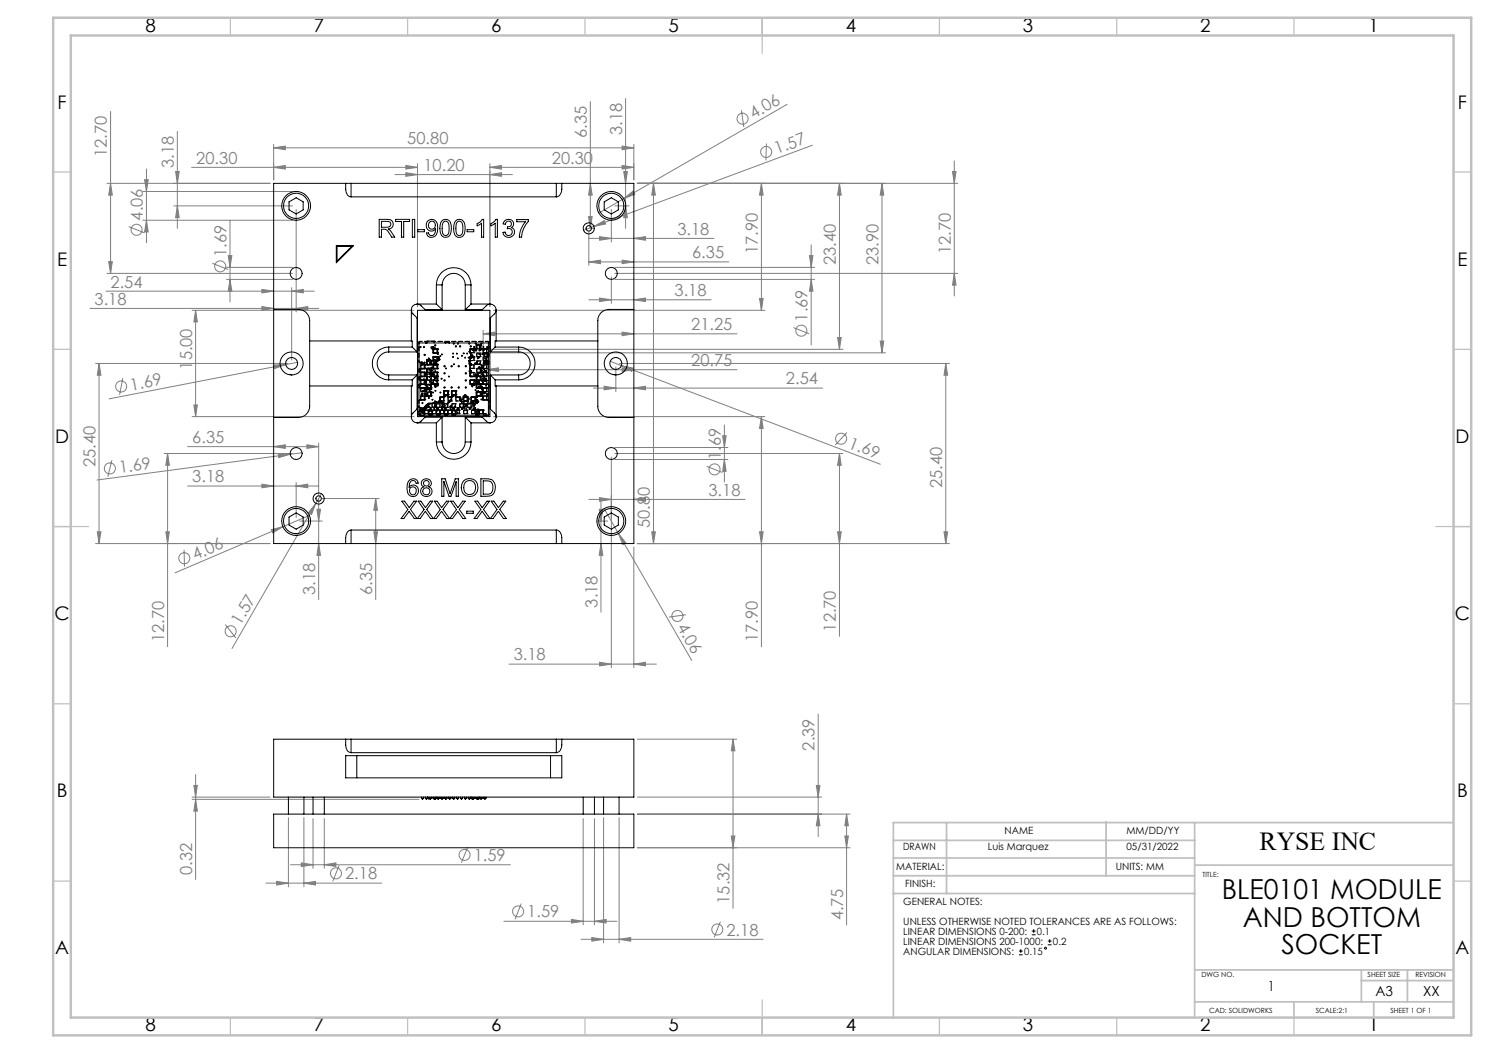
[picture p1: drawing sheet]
<svg xmlns="http://www.w3.org/2000/svg" width="420mm" height="297mm" viewBox="0 0 420 297" stroke-linecap="round" stroke-linejoin="round" font-family="sans-serif">
<defs><g id="words">
<g font-size="7.8">
<text x="344.6" y="253.6">BLE0101 MODULE</text>
<text x="350.6" y="261.4">AND BOTTOM</text>
<text x="361.5" y="269.2">SOCKET</text>
</g>
<text font-size="7.3" x="355.3" y="239.7">RYSE INC</text>
<g font-size="5.3">
<text x="41" y="8.9">8</text>
<text x="88.5" y="8.9">7</text>
<text x="138.5" y="8.9">6</text>
<text x="188.5" y="8.9">5</text>
<text x="238.5" y="8.9">4</text>
<text x="288.5" y="8.9">3</text>
<text x="338.5" y="8.9">2</text>
<text x="386" y="8.9">1</text>
<text x="16.2" y="30.7">F</text>
<text x="411.2" y="30.7">F</text>
<text x="16.1" y="74.9">E</text>
<text x="411.1" y="74.9">E</text>
<text x="15.5" y="124.9">D</text>
<text x="410.5" y="124.9">D</text>
<text x="15.4" y="174.9">C</text>
<text x="410.4" y="174.9">C</text>
<text x="16" y="224.9">B</text>
<text x="411" y="224.9">B</text>
<text x="15.5" y="269.2">A</text>
<text x="410.5" y="269.2">A</text>
<text x="41" y="290.9">8</text>
<text x="88.5" y="290.9">7</text>
<text x="138.5" y="290.9">6</text>
<text x="188.5" y="290.9">5</text>
<text x="238.5" y="290.9">4</text>
<text x="288.5" y="290.9">3</text>
<text x="338.5" y="290.9">2</text>
<text x="386" y="290.9">1</text>
</g>
<g font-size="4.7" fill="#808080">
<text x="212.5" y="33.7" transform="rotate(-30 212.5 33.7)">4.06</text>
<text x="114.9" y="40.7">50.80</text>
<text x="165.5" y="39" transform="rotate(-90 165.5 39)">6.35</text>
<text x="175.5" y="38.1" transform="rotate(-90 175.5 38.1)">3.18</text>
<text x="30.2" y="44.3" transform="rotate(-90 30.2 44.3)">12.70</text>
<text x="49" y="47.4" transform="rotate(-90 49 47.4)">3.18</text>
<text x="55.4" y="46.2">20.30</text>
<text x="155.7" y="46.2">20.30</text>
<text x="219.1" y="43.5" transform="rotate(-20 219.1 43.5)">1.57</text>
<text x="119.4" y="48.2">10.20</text>
<text x="40.2" y="62.2" transform="rotate(-90 40.2 62.2)">4.06</text>
<text x="191.1" y="66.2">3.18</text>
<text x="213.8" y="71.6" transform="rotate(-90 213.8 71.6)">17.90</text>
<text x="268.2" y="71.6" transform="rotate(-90 268.2 71.6)">12.70</text>
<text x="63.8" y="72.5" transform="rotate(-90 63.8 72.5)">1.69</text>
<text x="195.2" y="72.8">6.35</text>
<text x="235.8" y="74.7" transform="rotate(-90 235.8 74.7)">23.40</text>
<text x="247.8" y="74.7" transform="rotate(-90 247.8 74.7)">23.90</text>
<text x="31.2" y="81.1">2.54</text>
<text x="190.3" y="83.5">3.18</text>
<text x="26.7" y="85.9">3.18</text>
<text x="195" y="93.1">21.25</text>
<text x="227.8" y="90.7" transform="rotate(-90 227.8 90.7)">1.69</text>
<text x="54.2" y="104.3" transform="rotate(-90 54.2 104.3)">15.00</text>
<text x="195" y="103.2">20.75</text>
<text x="37" y="110.2" transform="rotate(-11 37 110.2)">1.69</text>
<text x="221.7" y="108.4">2.54</text>
<text x="54.2" y="124.9">6.35</text>
<text x="27" y="131.8" transform="rotate(-90 27 131.8)">25.40</text>
<text x="203.3" y="129.8" transform="rotate(-90 203.3 129.8)">1.69</text>
<text x="239.1" y="126.2" transform="rotate(21 239.1 126.2)">1.69</text>
<text x="33.8" y="133.5" transform="rotate(-8 33.8 133.5)">1.69</text>
<text x="54.2" y="136">3.18</text>
<text x="265.8" y="137.7" transform="rotate(-90 265.8 137.7)">25.40</text>
<text x="199.8" y="139.8">3.18</text>
<text x="183.3" y="149" transform="rotate(-90 183.3 149)">50.80</text>
<text x="55" y="158" transform="rotate(-23 55 158)">4.06</text>
<text x="88.9" y="167.8" transform="rotate(-90 88.9 167.8)">3.18</text>
<text x="105" y="167.8" transform="rotate(-90 105 167.8)">6.35</text>
<text x="168.5" y="171.4" transform="rotate(-90 168.5 171.4)">3.18</text>
<text x="67.8" y="176.7" transform="rotate(-60 67.8 176.7)">1.57</text>
<text x="190.9" y="176.8" transform="rotate(60 190.9 176.8)">4.06</text>
<text x="235.8" y="178.1" transform="rotate(-90 235.8 178.1)">12.70</text>
<text x="46.3" y="181.1" transform="rotate(-90 46.3 181.1)">12.70</text>
<text x="213.8" y="181.1" transform="rotate(-90 213.8 181.1)">17.90</text>
<text x="144.9" y="186.3">3.18</text>
<text x="229.8" y="211.7" transform="rotate(-90 229.8 211.7)">2.39</text>
<text x="133.6" y="242.8">1.59</text>
<text x="54.2" y="246.8" transform="rotate(-90 54.2 246.8)">0.32</text>
<text x="97.3" y="248">2.18</text>
<text x="205.8" y="254.9" transform="rotate(-90 205.8 254.9)">15.32</text>
<text x="148.7" y="258.8">1.59</text>
<text x="204.9" y="263.9">2.18</text>
<text x="237.8" y="259.6" transform="rotate(-90 237.8 259.6)">4.75</text>
</g>
<g font-size="3.9">
<text x="357.6" y="279.6">1</text>
<text x="388" y="280.8">A3</text>
<text x="401.4" y="280.9">XX</text>
</g>
<g font-size="2.8">
<text x="254.8" y="239.8">DRAWN</text>
<text x="278.6" y="239.8">Luis Marquez</text>
<text x="283.3" y="235.2">NAME</text>
<text x="317.8" y="235.2">MM/DD/YY</text>
<text x="317.8" y="239.8">05/31/2022</text>
<text x="252.8" y="245.3">MATERIAL:</text>
<text x="314.7" y="245.4">UNITS: MM</text>
<text x="255.4" y="250.2">FINISH:</text>
<text x="254.8" y="255.2">GENERAL NOTES:</text>
<text x="254.8" y="260.8">UNLESS OTHERWISE NOTED TOLERANCES ARE AS FOLLOWS:</text>
<text x="254.8" y="263.6">LINEAR DIMENSIONS 0-200:</text>
<text x="292.5" y="263.6">0.1</text>
<text x="254.8" y="269.3">ANGULAR DIMENSIONS:</text>
<text x="254.8" y="266.5">LINEAR DIMENSIONS 200-1000:</text>
<text x="288.9" y="269.3">0.15</text>
<text x="297" y="266.5">0.2</text>
</g>
<g font-size="2">
<text x="339.2" y="247.5">TITLE:</text>
<text x="338.9" y="275.5">DWG NO.</text>
<text x="385.8" y="275.5">SHEET SIZE</text>
<text x="399.3" y="275.5">REVISION</text>
<text x="341" y="285.6">CAD: SOLIDWORKS</text>
<text x="371.1" y="285.6">SCALE:2:1</text>
<text x="392.2" y="285.6">SHEET 1 OF 1</text>
</g>
</g></defs>
<g fill="none" stroke="#808080" stroke-width=".28">
<path d="M31.2 31.4v45.7M50 37.1v27.3M166.5 28.6v35.8M176.5 27.8v36.6M209.1 31.1l.7 4.7M222 29.4l-46.1 26.6M30.2 51.7h46M31.2 51.7l.5 3.3h-1zM40.3 54h42.2M40.8 50.7h1l-.5 3.3zM41.3 47.7v20.8M49 58.1h33.5"/>
<path d="M49.5 48.4h1.1l-.6 3.3zM50 58.1l.6 3.3h-1.1zM54 47.2h63.8M77.2 47.2l3.3-.5v1zM77.2 41.7l3.3-.5v1zM77.2 40.7v10M77.2 41.7h101.6M83.5 59.1v28.9M111.4 49.2h33.1M114.5 46.7l3.3 .5-3.3 .5zM114.5 48.7l3.3 .5-3.3 .5zM117.8 46.2v40.3"/>
<path d="M138.2 47.2l3.3-.5v1zM138.2 46.2v40.3M138.2 47.2h40.6M138.2 49.2l3.3-.5v1zM166.5 51.7l.5 3.3h-1zM172.4 59.1v9.2M173.4 58.1h4M175.5 46.7l3.3 .5-3.3 .5zM175.5 41.2l3.3 .5-3.3 .5zM175.9 56l2.6-2.1 .6 .9zM175.9 56l-7 4.1M175.9 48.4h1.1l-.5 3.3z"/>
<path d="M176.5 58.1l.5 3.3h-1.1zM178.8 40.7v10M179.8 51.7h90.4M184.3 51.7l.6 3.3h-1.1zM184.3 51.7v101.6M214.8 51.7l.5 3.3h-1.1zM214.8 51.7v35.8M216.2 40.5l-.2 4.8M229.2 41l-61.7 22.8M236.8 51.7v46.8M236.8 51.7l.5 3.3h-1zM248.8 51.7v47.8"/>
<path d="M248.8 51.7l.5 3.3h-1zM268.7 48.4h1l-.5 3.3zM269.2 45.4v38.1M30.2 77.1h52.3M30.7 73.8h1l-.5 3.3zM36.3 63.9l4.4 1.8M40.3 62.1h42.2M41.3 62.1l.5 3.3h-1zM59.9 74.3l4.4 1.7M63.9 75.4h18.6M63.9 78.8h18.6M64.4 72.1h1l-.5 3.3z"/>
<path d="M64.9 78.8l.5 3.3h-1zM64.9 62.2v23M166 61.1h1l-.5 3.3zM166.1 73.9l3.3-.5v1zM166.1 67.2h35.3M166.1 65.4v9.5M166.1 73.9h39.5M167.1 64.4h.4M167.5 63.8l3-1.6 .3 1zM167.5 63.8l-2.9 1.2M169.1 66.7l3.3 .5-3.3 .6zM172.4 78.1v7.4"/>
<path d="M173.4 75.4h56.4M173.4 78.8h56.4M173.4 77.1h96.8M175.5 73.4l3.3 .5-3.3 .5zM178.8 67.2l3.3-.5v1.1zM228.3 72.1h1l-.5 3.3zM228.8 78.8l.5 3.3h-1zM228.8 69.1v28.2M269.2 77.1l.5 3.3h-1zM25.4 87h64.5M29.9 82.1h58.7M54.2 87.5h62.6"/>
<path d="M55.2 87.5l.5 3.3h-1zM55.2 87.5v30M73.9 86.5l3.3 .5-3.3 .5zM73.9 81.6l3.3 .5-3.3 .5zM82.3 82.1l3.2-.5v1zM82.3 81.1v20.4M83.5 87l3.3-.5v1zM136.3 94.2l3.3-.5v1zM136.3 93.2v4.3M136.3 94.2h71.6M138.3 98.5h99.5M138.3 99.5h111.5"/>
<path d="M139.2 87.5h76.6M166.1 84.6h34.5M169.1 84.1l3.3 .5-3.3 .5zM175.5 93.7l3.3 .5-3.3 .5zM178.8 84.6l3.3-.5v1zM214.2 84.2h1.1l-.5 3.3zM223.8 92.4l4.4 1.8M236.3 95.2h1l-.5 3.3zM248.3 96.2h1l-.5 3.3zM27 102.5h54.2M27.9 102.5l.6 3.3h-1.1zM27.9 102.5v50.8"/>
<path d="M34.6 106.6l-.9 4.8M54.2 117.5h62.6M54.7 114.2h1l-.5 3.3zM77.3 103l3.3-.2-3.2 1.2zM80.6 102.8l-49.8 9.7M83.9 102.2l-3.3 .6M137.3 104.3l3.3-.6v1.1zM137.3 100.5v4.8M137.3 104.3h70.6M139.2 117.5h76.6M167.4 109.5h64.6M170.4 108.9l3.3 .6-3.3 .5z"/>
<path d="M172.1 101.9l76.2 29M173.7 103.5v7M174.7 102.5h93.1M175.3 103.1l3.2 .7-.3 1zM175.5 103.7l3.3 .6-3.3 .5zM178.8 109.5l3.3-.6v1.1zM204.3 119.9v16.1M214.8 117.5l.5 3.3h-1.1zM214.8 117.5v64.9M266.8 102.5l.5 3.3h-1zM266.8 102.5v50.8M31.6 129.8l-1.2 4.6"/>
<path d="M46.3 127.9h36.2M47.3 127.9l.5 3.3h-1zM47.3 127.9v54.5M52.9 137.1h37M52.9 126h37M73.9 136.6l3.3 .5-3.3 .5zM77.2 126l3.3-.6v1.1zM78.5 128.1h3.3l-3.2 1zM81.8 128.1l-54.4 7.3M83.5 137.1l3.3-.5v1zM83.5 136.1v9.9M85.2 127.7l-3.4 .4"/>
<path d="M86.6 125.4l3.3 .6-3.3 .5zM89.9 125v14.6M90.7 139.2l-1.6 2.8M172.4 128.9v59.4M173.4 126.2h31.9M173.4 129.6h31.9M173.4 127.9h64.4M199.3 131.5l4.5 1.8M203.8 122.9h1l-.5 3.3zM204.3 129.6l.5 3.3h-1zM236.8 127.9l.5 3.3h-1zM236.8 127.9v51.6"/>
<path d="M238.9 122l-3.3 3.5M27.4 150h1.1l-.6 3.3zM46.8 150h1l-.5 3.3zM51.9 155.1l.1 4.7M76.2 153.3h-49.2M76.6 149.4l3.2-.8-2.9 1.7zM79.8 148.6l-30.4 13M84.5 147h6.4M87.3 145.4l-7.5 3.2M89.1 142l-1.2 3.1-.9-.5zM89.1 142l-23.7 40.9M89.4 143.6h1l-.5 3.4z"/>
<path d="M89.9 153.3l.5 3.3h-1zM89.9 140.6v28.5M90.9 140.6h16.1M105.4 150h1.1l-.5 3.3zM106 140.6l.5 3.3h-1.1zM106 140.6v28.5M166.1 140.9h44M168.5 147h2.9M169 143.6h1l-.5 3.4zM169.1 140.4l3.3 .5-3.3 .5zM169.5 153.3l.5 3.3h-1zM169.5 140.6v32.1"/>
<path d="M170.4 143.4l24.7 42.9M174.4 150.5l2.1 2.6-.8 .5zM178.8 140.9l3.3-.5v1zM178.8 154.3v34M179.8 153.3h88M183.8 150h1.1l-.6 3.3zM214.2 150h1.1l-.5 3.3zM236.3 150h1l-.5 3.3zM266.3 150h1l-.5 3.3zM63.6 176.2l2.9 3.7M193.5 173.4l-4.8 .7M143.6 187.3h41.5"/>
<path d="M169.1 186.8l3.3 .5-3.3 .5zM178.8 187.3l3.3-.5v1zM55.2 218.5v29.6M179.8 208.5h28M206.8 208.5l.5 3.3h-1zM206.8 208.5v47.7M230.8 201.4v34.6M54.2 225.5h64M54.2 224.8h22M54.7 221.5h1l-.5 3.3zM55.2 225.5l.5 3.3h-1zM81.4 230.6v19.5"/>
<path d="M85.7 230.6v19.5M88.3 230.9v14M91.5 230.9v14M131.9 238.9l-1.8 4.4M164.5 230.9v29.9M167.7 230.9v29.9M170.3 230.6v35.4M174.6 230.6v35.4M179.8 239.1h60M179.8 224.8h52M179.8 229.6h60M206.3 235.8h1l-.5 3.3z"/>
<path d="M230.3 221.5h1l-.5 3.3zM230.8 229.6l.5 3.3h-1zM238.3 235.8h1l-.5 3.3zM238.8 229.6l.5 3.3h-1zM238.8 229.6v31.3M75 249.1h32.7M78 248.6l3.4 .5-3.4 .5zM82 243.9h62M85 243.4l3.3 .5-3.3 .5zM85.7 249.1l3.3-.5v1zM91.5 243.9l3.3-.5v1zM95.6 244.1l-1.7 4.5"/>
<path d="M142.1 259.9h31.9M147 254.8l-1.7 4.5M161.2 259.3l3.3 .6-3.3 .4zM167.7 259.9l3.3-.6v1zM203.2 260l-1.8 4.4M163.9 264.9h51.3M166.9 264.4l3.4 .5-3.4 .6zM174.6 264.9l3.3-.5v1.1z"/>
<circle cx="209.5" cy="33.5" r="1.55"/>
<circle cx="216.1" cy="42.9" r="1.56"/>
<circle cx="38.5" cy="64.8" r="1.55"/>
<circle cx="62.1" cy="75.1" r="1.55"/>
<circle cx="226" cy="93.3" r="1.56"/>
<circle cx="34.2" cy="109" r="1.55"/>
<circle cx="31" cy="132.1" r="1.56"/>
<circle cx="201.5" cy="132.4" r="1.56"/>
<circle cx="237.2" cy="123.7" r="1.55"/>
<circle cx="52" cy="157.5" r="1.56"/>
<circle cx="65.1" cy="178.1" r="1.55"/>
<circle cx="191.1" cy="173.7" r="1.56"/>
<circle cx="94.8" cy="246.3" r="1.55"/>
<circle cx="131" cy="241.1" r="1.56"/>
<circle cx="146.2" cy="257.1" r="1.55"/>
<circle cx="202.3" cy="262.2" r="1.55"/>
</g>
<g fill="none" stroke="#000" stroke-width=".28">
<path d="M287.4 269.3h1.1M287.4 268.2h1.1M287.9 267.7v1.1M291 263.7h1.1M291 262.6h1.1M291.6 262.1v1M295.6 266.5h1M295.6 265.4h1M296.1 264.9v1.1"/>
<circle cx="294.9" cy="267.4" r=".26"/>
</g>
<g fill="none" stroke="#c0c0c0" stroke-width=".35">
<path d="M65 5v5M115 5v5M165 5v5M215 5v10M265 5v5M315 5v5M365 5v5M15 48.5h5M410 48.5h5M15 98.5h5M410 98.5h5M15 148.5h10"/>
<path d="M405 148.5h10M15 198.5h5M410 198.5h5M15 248.5h5M410 248.5h5M65 287v5M115 287v5M165 287v5M215 282v10M265 287v5M315 287v5M365 287v5"/>
</g>
<g fill="none" stroke="#c0c0c0" stroke-width=".5">
<path d="M252 237h85M267 232v20M312 231.8v15.2M337 232v54.8M410 232h-158v55M252 252h85M252 247h85M252 242h85M337 244h73M337 273.6h73M384 273.6v9M384 276.6h26"/>
<path d="M397 273.6v9M337 282.6h73M365 282.6v4.4M387.5 282.8v4.2"/>
</g>
<path d="M15 5h400v287h-400zM20 10h390v277h-390z" fill="none" stroke="#c0c0c0" stroke-width=".7"/>
<g fill="#808080">
<path d="M78.5 128.1h3.3l-3.2 1z"/>
<path d="M77.3 103l3.3-.2-3.2 1.2z"/>
<path d="M167.5 63.8l3-1.6 .3 1z"/>
<path d="M76.6 149.4l3.2-.8-2.9 1.7z"/>
<path d="M175.9 56l2.6-2.1 .6 .9z"/>
<path d="M89.1 142l-1.2 3.1-.9-.5z"/>
<path d="M174.4 150.5l2.1 2.6-.8 .5z"/>
<path d="M175.3 103.1l3.2 .7-.3 1z"/>
<path d="M138.2 49.2l3.3-.5v1zM114.5 48.7l3.3 .5-3.3 .5zM85.7 249.1l3.3-.5v1zM78 248.6l3.4 .5-3.4 .5z"/>
<path d="M85 243.4l3.3 .5-3.3 .5zM91.5 243.9l3.3-.5v1zM161.2 259.3l3.3 .6-3.3 .4zM167.7 259.9l3.3-.6v1zM166.9 264.4l3.4 .5-3.4 .6zM174.6 264.9l3.3-.5v1.1z"/>
<path d="M169.1 140.4l3.3 .5-3.3 .5zM178.8 140.9l3.3-.5v1zM169.1 186.8l3.3 .5-3.3 .5zM178.8 187.3l3.3-.5v1z"/>
<path d="M136.3 94.2l3.3-.5v1zM175.5 93.7l3.3 .5-3.3 .5zM137.3 104.3l3.3-.6v1.1zM175.5 103.7l3.3 .6-3.3 .5zM169.1 66.7l3.3 .5-3.3 .6zM178.8 67.2l3.3-.5v1.1zM166.1 73.9l3.3-.5v1zM175.5 73.4l3.3 .5-3.3 .5zM170.4 108.9l3.3 .6-3.3 .5zM178.8 109.5l3.3-.6v1.1zM169.1 84.1l3.3 .5-3.3 .5zM178.8 84.6l3.3-.5v1z"/>
<path d="M77.2 41.7l3.3-.5v1zM175.5 41.2l3.3 .5-3.3 .5z"/>
<path d="M175.5 46.7l3.3 .5-3.3 .5zM138.2 47.2l3.3-.5v1zM114.5 46.7l3.3 .5-3.3 .5zM77.2 47.2l3.3-.5v1zM83.5 87l3.3-.5v1zM73.9 86.5l3.3 .5-3.3 .5zM83.5 137.1l3.3-.5v1zM73.9 136.6l3.3 .5-3.3 .5zM86.6 125.4l3.3 .6-3.3 .5zM77.2 126l3.3-.6v1.1zM82.3 82.1l3.2-.5v1zM73.9 81.6l3.3 .5-3.3 .5z"/>
<path d="M214.2 84.2h1.1l-.5 3.3zM214.8 51.7l.5 3.3h-1.1zM206.3 235.8h1l-.5 3.3zM206.8 208.5l.5 3.3h-1zM55.2 225.5l.5 3.3h-1zM54.7 221.5h1l-.5 3.3z"/>
<path d="M55.2 87.5l.5 3.3h-1zM54.7 114.2h1l-.5 3.3zM40.8 50.7h1l-.5 3.3zM41.3 62.1l.5 3.3h-1zM64.4 72.1h1l-.5 3.3zM64.9 78.8l.5 3.3h-1zM228.3 72.1h1l-.5 3.3zM228.8 78.8l.5 3.3h-1zM203.8 122.9h1l-.5 3.3zM204.3 129.6l.5 3.3h-1zM230.3 221.5h1l-.5 3.3zM230.8 229.6l.5 3.3h-1zM238.8 229.6l.5 3.3h-1zM238.3 235.8h1l-.5 3.3z"/>
<path d="M27.4 150h1.1l-.6 3.3zM27.9 102.5l.6 3.3h-1.1z"/>
<path d="M89.4 143.6h1l-.5 3.4zM89.9 153.3l.5 3.3h-1zM106 140.6l.5 3.3h-1.1zM105.4 150h1.1l-.5 3.3zM47.3 127.9l.5 3.3h-1zM46.8 150h1l-.5 3.3z"/>
<path d="M236.3 95.2h1l-.5 3.3zM236.8 51.7l.5 3.3h-1zM248.3 96.2h1l-.5 3.3zM248.8 51.7l.5 3.3h-1zM50 58.1l.6 3.3h-1.1zM49.5 48.4h1.1l-.6 3.3zM176.5 58.1l.5 3.3h-1.1zM175.9 48.4h1.1l-.5 3.3zM166 61.1h1l-.5 3.3zM166.5 51.7l.5 3.3h-1zM30.7 73.8h1l-.5 3.3zM31.2 51.7l.5 3.3h-1z"/>
<path d="M184.3 51.7l.6 3.3h-1.1zM183.8 150h1.1l-.6 3.3zM214.8 117.5l.5 3.3h-1.1zM214.2 150h1.1l-.5 3.3zM169 143.6h1l-.5 3.4zM169.5 153.3l.5 3.3h-1zM266.8 102.5l.5 3.3h-1zM266.3 150h1l-.5 3.3zM268.7 48.4h1l-.5 3.3zM269.2 77.1l.5 3.3h-1zM236.8 127.9l.5 3.3h-1zM236.3 150h1l-.5 3.3z"/>
</g>
<g fill="none" stroke="#000" stroke-width=".28">
<path d="M81.5 56.9l2-1.1 2 1.1v2.3l-2 1.2-2-1.2zM97.5 51.7a3.6 3.6 0 0 0 1 3.7l.5 .1M97.5 51.7h1.5M97.5 51.7h-20.3v101.6h20.3M99 51.7h57.9M99 55.5h57.9M99 51.7v3.8M156.9 51.7h1.6M156.9 51.7v3.8M158.5 51.7a3.5 3.5 0 0 1-1 3.7l-.6 .1M158.5 51.7h20.3v101.6h-20.3M170.4 56.9l2-1.1 2 1.1v2.3l-2 1.2-2-1.2z"/>
<path d="M94.9 69.3h4.8l-4.8 4.8zM95.1 69.5h4.1l-4.1 4.1zM107 61.9h2.1a1.39 1.39 0 0 1 1.8 1.1 1.39 1.39 0 0 1-1.4 1.6l.6 .4 1.2 1.9h-.8a3.7 3.7 0 0 0-1.9-2.2h-1v2.2h-.6zM107.6 62.4a2.88 2.88 0 0 1 2.5 .3 .91 .91 0 0 1-.1 1.1 .91 .91 0 0 1-1 .3h-1.4zM111.6 61.9h3.9v.6h-1.6v4.4h-.7v-4.4h-1.6zM116.3 61.9h.7v5h-.7zM117.8 64.8h1.9v.6h-1.9zM120.8 62.3a1.6 1.6 0 0 1 2.6 .9 3.3 3.3 0 0 1-.9 3.5 1.38 1.38 0 0 1-2.2-1h.6a.96 .96 0 0 0 1 .8 .96 .96 0 0 0 .9-1l.1-1a1.55 1.55 0 0 1-2.2 .3 1.55 1.55 0 0 1-.3-2.2zM121.1 62.7a1.03 1.03 0 0 1 1.5 .2 1.03 1.03 0 0 1-.2 1.4 1.03 1.03 0 0 1-1.4-.2 1.3 1.3 0 0 1 .1-1.4zM124.9 62.1a1.6 1.6 0 0 1 2.4 1.4 3.7 3.7 0 0 1-.8 3.2l-1.2 .2a1.53 1.53 0 0 1-1.1-1.4 3.6 3.6 0 0 1 .7-3.4zM125.1 62.7a.86 .86 0 0 1 1.4 .3l.2 1.4-.2 1.4a.85 .85 0 0 1-.8 .7 .85 .85 0 0 1-.8-.7l-.2-2.2zM128.8 62.1a1.58 1.58 0 0 1 1.6 0 1.58 1.58 0 0 1 .8 1.5 3.3 3.3 0 0 1-.8 3.1 1.54 1.54 0 0 1-2.4-1.2 3.7 3.7 0 0 1 .8-3.4z"/>
<path d="M128.9 62.7a.83 .83 0 0 1 .9-.3 .83 .83 0 0 1 .6 .6l.1 2.2a1 1 0 0 1-.4 1 1 1 0 0 1-1.1 0 3.8 3.8 0 0 1-.1-3.5zM131.8 64.8h1.8v.6h-1.8zM134.6 63.1l.8-.5 .6-.7h.4v5h-.6v-3.9l-1.2 .7zM138.5 63.1l.8-.5 .6-.7h.4v5h-.6v-3.9l-1.2 .7zM142.4 62.2a1.33 1.33 0 0 1 2 0 1.33 1.33 0 0 1-.2 2 1.54 1.54 0 0 1 .6 2.3 1.54 1.54 0 0 1-2.4 .1l-.5-1.1h.6a.99 .99 0 0 0 1.1 .9 .99 .99 0 0 0 .8-1.2 .99 .99 0 0 0-1.3-.7l.1-.5a.85 .85 0 0 0 1-.7 .85 .85 0 0 0-.8-1 .85 .85 0 0 0-.8 .9l-.7-.1zM145.8 61.9h3.2v.5a7.3 7.3 0 0 0-1.9 4.5h-.6a7.2 7.2 0 0 1 1.7-4.4h-2.4zM77.2 87.3h7a3.2 3.2 0 0 1 3.1 3.1v24.2a3.2 3.2 0 0 1-3.1 3.2h-7M87.3 96.2h29v1.7M109.6 99.3a3.2 3.2 0 0 0-3.2 3.2 3.2 3.2 0 0 0 3.2 3.3M109.6 97.9a4.6 4.6 0 0 0-4.6 4.6 4.6 4.6 0 0 0 4.6 4.6M109.6 97.9v1.4M109.6 97.9h6.7"/>
<path d="M116 87.4l.3 .9 1.4 1.4-.1 9.5M116 87.4v8.8M116.3 97.9l1.3 1.3M117.6 99.2l-8 .1M117.7 85.8a1.63 1.63 0 0 0-1.7 1.6M117.7 85.8l.8 .2 1.4 1.4 4.8-.1M117.7 85.8h5.4M117.8 87.5h20.4v30h-20.4zM118.2 96.7h19.6v20.4h-19.6zM120 96.7l.2-.1 .1 .1M120.5 96.7v-.5h2v.5M123.1 80.4a4.9 4.9 0 0 1 4.9-4.9 4.9 4.9 0 0 1 4.9 4.9"/>
<path d="M123.1 80.4v5.4M123.1 80.4h1.6M123.1 85.8l1.6 1.5M124.7 80.4a3.3 3.3 0 0 1 3.3-3.3 3.3 3.3 0 0 1 3.2 3.3M124.7 80.4v6.9M125.6 96.4h.1M125.6 96.4v.3M125.6 96.4h1.1M125.8 96.4v.3M126.6 96.4v.3M126.7 96.4h.1M126.7 96.4v.3"/>
<path d="M126.8 96.4v.3M131.2 80.4l.1 6.9M131.2 80.4h1.7M132.9 85.8h5.4M132.9 80.4v5.4M132.9 85.8l-1.6 1.5M138.3 85.8a1.69 1.69 0 0 1 1.6 1.6M138.3 85.8l-.9 .2-1.4 1.4-4.7-.1M138.3 99.2l8 .1M139.7 97.9l-1.4 1.3M139.7 97.9h6.6M139.9 87.4v.3a3.3 3.3 0 0 1-1.6 1.9v9.6"/>
<path d="M139.9 87.4v8.8M146.3 97.9a4.6 4.6 0 0 1 4.6 4.6 4.6 4.6 0 0 1-4.6 4.6M146.3 99.3a3.2 3.2 0 0 1 3.3 3.2 3.2 3.2 0 0 1-3.3 3.3M146.3 97.9v1.4M168.6 96.2h-28.9v1.7M178.8 87.3h-7a3.1 3.1 0 0 0-3.2 3.1v24.2a3.1 3.1 0 0 0 3.2 3.2h7M81.6 105.6l.7 .1M109.6 105.8h8M109.6 105.8v1.3M109.6 107.1h6.7M116 117.6a1.63 1.63 0 0 0 1.7 1.7M116 108.9v8.7"/>
<path d="M116.3 107.1v1.8h-29M117.6 105.8l.1 9.6-1.4 1.3-.3 .9M117.6 105.8l-1.3 1.3M117.7 119.3h5.4M123.1 119.3v5.4M124.7 117.7v7M124.7 117.7l-4.8-.1-1.4 1.4-.8 .3M124.7 117.7l-1.6 1.6M131.3 117.7l-.1 7M131.3 117.7l4.7-.1 1.4 1.4 .9 .3M131.3 117.7l1.6 1.6M132.9 119.3v5.4"/>
<path d="M132.9 119.3h5.4M138.3 105.8v9.6a3.3 3.3 0 0 1 1.6 1.9v.3M138.3 105.8l1.4 1.3M139.7 107.1v1.8h28.9M139.7 107.1h6.6M139.9 117.6a1.69 1.69 0 0 1-1.6 1.7M139.9 108.9v8.7M146.3 105.8h-8M146.3 105.8v1.3M173.1 105.6l.6 .1M115.4 135.5a1.47 1.47 0 0 1 1.5-.4 1.47 1.47 0 0 1 1.1 1.2h-.6a.94 .94 0 0 0-1-.8 .94 .94 0 0 0-.9 1l-.1 .9a1.58 1.58 0 0 1 2.6 .4 1.58 1.58 0 0 1-1.3 2.2 1.82 1.82 0 0 1-1.9-2.2l.1-1.1zM115.7 137.6a1.04 1.04 0 0 1 1.8 .7 1.04 1.04 0 0 1-1.6 1l-.4-.9z"/>
<path d="M119.1 135.5a1.36 1.36 0 0 1 1.9-.4 1.36 1.36 0 0 1 .3 2l-.4 .2a1.47 1.47 0 0 1 .8 2 1.47 1.47 0 0 1-2 .7 1.39 1.39 0 0 1-1.1-1.3 1.39 1.39 0 0 1 1-1.4l-.6-.4a1.12 1.12 0 0 1 .1-1.4zM123.1 124.7a4.9 4.9 0 0 0 4.9 4.8 4.9 4.9 0 0 0 4.9-4.8M123.1 124.7h1.6M124.6 135h1l1.4 4.3 1.4-4.3h.9v5h-.6v-4.1l-1.5 4.1h-.6l-1.4-4.2v4.2h-.6zM124.7 124.7a3.3 3.3 0 0 0 3.3 3.2 3.3 3.3 0 0 0 3.2-3.2M130.7 135.7a2.49 2.49 0 0 1 3.4 0 2.49 2.49 0 0 1 .3 3.3 2.49 2.49 0 0 1-3.3 .7 2.78 2.78 0 0 1-.4-4zM131.2 124.7h1.7M131.4 135.9a1.72 1.72 0 0 1 2-.1 1.72 1.72 0 0 1 .8 1.8 1.69 1.69 0 0 1-1.7 1.9 1.69 1.69 0 0 1-1.7-1.9l.1-.8zM135.6 135h.7a2.6 2.6 0 0 1 3.5 2.5 2.6 2.6 0 0 1-3.5 2.5h-.7zM136.3 135.6h.5a1.75 1.75 0 0 1 1.8 .5 1.75 1.75 0 0 1 .4 1.8 1.43 1.43 0 0 1-1.7 1.5h-1zM81.5 145.8l2-1.1 2 1.1v2.3l-2 1.2-2-1.2zM97.5 153.3h1.5"/>
<path d="M99 149.5h-.3a1.9 1.9 0 0 0-1.2 2.2v1.6M99 153.3h57.9M99 149.5h57.9M99 149.5v3.8M113.3 141.4h.8l1.3 1.8 1.4-1.8h.7l-1.7 2.3 1.8 2.6h-.8l-1.4-2.1-1.5 2.1h-.8l1.9-2.6zM117.9 141.4h.8l1.3 1.8 1.4-1.8h.7l-1.7 2.3 1.8 2.6h-.8l-1.4-2.1-1.5 2.1h-.8l1.9-2.6zM122.5 141.4h.8l1.3 1.8 1.3-1.8h.7l-1.6 2.3 1.8 2.6h-.8l-1.4-2.1-1.5 2.1h-.8l1.9-2.6zM127.1 141.4h.7l1.4 1.8 1.3-1.8h.7l-1.7 2.3 1.9 2.6h-.8l-1.5-2.1-1.4 2.1h-.8l1.9-2.6zM131.7 144.2h1.8v.6h-1.8zM133.9 141.4h.8l1.3 1.8 1.4-1.8h.7l-1.7 2.3 1.8 2.6h-.8l-1.4-2.1-1.5 2.1h-.8l1.9-2.6zM138.5 141.4h.8l1.3 1.8 1.4-1.8h.7l-1.7 2.3 1.8 2.6h-.8l-1.4-2.1-1.5 2.1h-.8l1.9-2.6zM156.9 149.5h.3a2.01 2.01 0 0 1 1.3 2.2v1.6"/>
<path d="M156.9 153.3h1.6M156.9 149.5v3.8M170.4 145.8l2-1.1 2 1.1v2.3l-2 1.2-2-1.2zM97.5 208.5a3.5 3.5 0 0 0 1 3.6l.5 .2M97.5 208.5h1.5M97.5 208.5h-20.3v16.3h101.6v-16.3h-20.3M97.5 213.1h61v6.3h-61zM99 208.5v3.8M99 212.3h57.9M99 208.5h57.9M100.6 213.1v6.3M155.3 213.1v6.3"/>
<path d="M156.9 208.5h1.6M156.9 208.5v3.8M158.5 208.5a3.4 3.4 0 0 1-1 3.6l-.6 .2M77.2 229.6h101.6v9.5h-101.6zM81.4 224.8v4.8M85.7 224.8v4.8M88.3 224.8v4.8M91.5 224.8v4.8M118.9 225.2h.6M118.9 224.8v.4M118.9 225.2l.3 .3 .3-.3M119.5 224.8v.4"/>
<path d="M120 225.2h.6M120 224.8v.4M120 225.2l.3 .3 .3-.3M120.6 224.8v.4M120.7 225.2l.3 .3 .2-.3M120.7 225.2h.4M120.7 224.8v.4M121.1 225.2h.6M121.1 224.8v.4M121.1 225.2l.3 .3 .3-.3M121.7 224.8v.4M122.2 225.2h.6"/>
<path d="M122.2 224.8v.4M122.2 225.2l.3 .3 .3-.3M122.8 225.2h.2M122.8 224.8v.4M123 224.8v.4M123 225.2l-.2 .3-.2-.2M123.3 225.2h.6M123.3 224.8v.4M123.3 225.2l.3 .3 .3-.3M123.9 224.8v.4M124.4 225.2h.6M124.4 224.8v.4"/>
<path d="M124.4 225.2l.3 .3 .3-.3M125 224.8v.4M125.5 225.2h.5M125.5 224.8v.4M125.5 225.2l.3 .3 .2-.3M126 224.8v.4M126.6 225.2h.6M126.6 224.8v.4M126.6 225.2l.3 .3 .3-.3M127.2 224.8v.4M127.7 225.2h.6M127.7 224.8v.4"/>
<path d="M127.7 225.2l.3 .3 .3-.3M128.3 224.8v.4M128.8 225.2h.6M128.8 224.8v.4M128.8 225.2l.3 .3 .3-.3M129.4 224.8v.4M129.9 225.2h.6M129.9 224.8v.4M129.9 225.2l.3 .3 .3-.3M130.5 224.8v.4M131 225.2h.6M131 224.8v.4"/>
<path d="M131 225.2l.3 .3 .3-.3M131.6 224.8v.4M132.1 225.2h.6M132.1 224.8v.4M132.1 225.2l.3 .3 .3-.3M132.7 224.8v.4M132.9 225.2l.3 .3 .1-.2M132.9 225.2h.3M132.9 224.8v.4M133.2 225.2h.6M133.2 224.8v.4M133.2 225.2l.3 .3 .3-.3"/>
<path d="M133.8 224.8v.4M134.3 225.2h.6M134.3 224.8v.4M134.3 225.2l.3 .3 .3-.3M134.9 225.2h.4M134.9 224.8v.4M135.3 224.8v.4M135.3 225.2l-.3 .3-.2-.3M135.4 225.2h.6M135.4 224.8v.4M135.4 225.2l.3 .3 .3-.3M136 224.8v.4"/>
<path d="M136.5 225.2h.6M136.5 224.8v.4M136.5 225.2l.3 .3 .3-.3M137.1 224.8v.4M164.5 224.8v4.8M167.7 224.8v4.8M170.3 224.8v4.8M174.6 224.8v4.8"/>
<circle cx="83.5" cy="58.1" r="3.6"/>
<circle cx="83.5" cy="58.1" r="4.1"/>
<circle cx="172.4" cy="58.1" r="3.6"/>
<circle cx="172.4" cy="58.1" r="4.1"/>
<circle cx="83.5" cy="77.1" r="1.69"/>
<circle cx="166.1" cy="64.4" r="1.57"/>
<circle cx="166.1" cy="64.4" r=".76"/>
<circle cx="172.4" cy="77.1" r="1.69"/>
<circle cx="82.2" cy="102.5" r="3.2"/>
<circle cx="82.3" cy="102.5" r="1.7"/>
<circle cx="173.7" cy="102.5" r="3.2"/>
<circle cx="173.7" cy="102.5" r="1.7"/>
<circle cx="83.5" cy="127.9" r="1.69"/>
<circle cx="120.2" cy="136.3" r=".8"/>
<circle cx="120.3" cy="138.6" r="1.01"/>
<circle cx="172.4" cy="127.9" r="1.69"/>
<circle cx="83.5" cy="147" r="3.6"/>
<circle cx="83.5" cy="147" r="4.1"/>
<circle cx="89.9" cy="140.6" r="1.57"/>
<circle cx="89.9" cy="140.6" r=".76"/>
<circle cx="172.4" cy="147" r="3.6"/>
<circle cx="172.4" cy="147" r="4.1"/>
</g>
<g fill="none" stroke="#000" stroke-width=".28" stroke-dasharray="1.3 .6">
<path d="M118.1 96.6h.1M118.1 96.6l.3-.3M118.4 96.3h.1M121.9 98.4h.1M121.9 98.4l.2 .1M122.1 98.5h.1M122.1 98.5v.1M122.1 98.3l.2 .3M122.1 98.3h.1M122.1 98.6v.1M122.1 98.6h.1M122.1 98h-.2h.2"/>
<path d="M122.1 98.7h.1M122.1 99.5h.1M122.1 99.5l.2 .1M122.2 98.2h.1M122.3 99.6h.1M122.3 99.5h.1M122.3 98.6h.1M122.4 98.1h.1M122.4 98.1v-.1M122.4 98h.1M122.4 98.5l-.2-.3M122.4 98.5h.1"/>
<path d="M122.7 98.3l-.3-.2M122.7 98.3h.1M123.3 99.6h.1M123.3 98.3h.1M123.3 99.5h.1M123.3 98.5h.1M123.3 98.3h-.6M123.3 99.6l.1-.1M123.4 99.5h.1M123.4 98.5h.1M123.4 98.5l-.1-.2M123.6 99.9h-.2h.2"/>
<path d="M124.7 100h-.2h.2M127.9 99.7h-.2h.2M129 99.7h-.2h.2M130.9 99.7h-.2h.2M131.9 99.7h-.2h.2M132.5 99.2h-.2h.2M132.5 99.5l.2 .1M132.5 98.5h.1M132.5 99.5h.1M132.7 99.6h.1M132.7 99.6l.1 .4M132.7 98.3l-.2 .2"/>
<path d="M132.7 98.3h.1M132.7 99.5h.1M132.7 98.5h.1M133.4 98.7h-.2h.2M133.7 98.3h.1M133.7 98.5h.1M133.7 98.6h.1M133.7 98.8h.1M133.7 99.5h.1M133.7 98.8h.3M133.7 98.6v-.1M133.8 98.4h.1"/>
<path d="M133.8 98.4l-.1-.1M134 98.8h.1M134 98.6h.1M134 98.6h-.3M134 98.4h.1M134 98.4h-.2M134.1 98.3l-.1 .1M134.1 98.3h.1M134.3 98.1h.1M134.3 97.4h.1M134.3 98.1l-.2 .2M134.4 98.7h-.2h.2"/>
<path d="M134.5 99.6h.1M134.5 98.4h.1M134.5 97.4h.1M134.5 97.2h.1M134.5 97.2l-.2 .2M135.3 99.9h-.2h.2M135.3 98.4v.2M135.3 98.4h.1M135.3 98.6h.1M135.4 97.9h-.2h.2M135.5 99.6h.1M135.5 97.4h.1"/>
<path d="M135.5 98.6h.1M135.5 97.2h.1M135.5 98.8h-.2h.2M135.6 97.4l-.1-.2M135.6 98.4h.1M135.6 97.4h.1M136.1 98.4h.1M136.2 99.7h.1M136.3 98.3h.1M136.3 99.4h.1M136.3 98.5h.1M136.3 98.8h.1"/>
<path d="M136.3 98.9h.1M136.3 98.3l-.2 .1M136.3 99.4l-.1 .3M136.3 98.9v.5M136.3 98.8v.1M136.3 98.5v.3M136.3 99.9h-.2h.2M136.4 99.7h.1M136.4 99.7v-.2M136.4 99.5h.1M136.4 97.9h-.2h.2M136.6 99.9v.2"/>
<path d="M136.6 99.9h.1M136.9 99.6h.1M136.9 99.6l-.3 .3M137.3 98.3h.1M137.3 99.5h.1M137.3 98.5h.1M137.3 99.6h.1M137.3 99.6h-.4M137.4 98.4l-.1-.1M137.4 99.6h-.1M137.4 98.4h.1M137.4 99.6h.1"/>
<path d="M137.6 96.3l.2 .3M137.6 96.3h.1M137.8 96.6h.1M137.8 98.2h.1M137.8 99.8h.1M137.8 98.2l-.1 .2h-.3M137.8 99.8l-.1-.2h-.3M118.1 114.8h.1M118.1 102h.1M118.1 113h.1M118.1 104.8h.1M118.1 104.2h.1"/>
<path d="M118.1 107h.1M118.1 106.4h.1M118.1 109.2h.1M118.1 108.6h.1M118.1 116.9h.1M118.1 116.1h.1M118.1 113l.2-.2h.3M118.1 104.8v-.6M118.1 104.2l.2-.2h.3M118.1 106.4l.2-.2h.3M118.1 107v-.6M118.1 109.2l.2 .2h.3"/>
<path d="M118.1 108.6v.6M118.1 116.1l.4-.2M118.4 117.1l-.3-.2M118.4 117.1h.1M118.5 115l-.4-.2M118.5 115.9h.1M118.5 115h.1M118.5 115.9l.1 .1M118.6 112.8h.1M118.6 105h.1M118.6 104h.1M118.6 107.2h.1"/>
<path d="M118.6 106.2h.1M118.6 109.4h.1M118.6 108.4h.1M118.6 105h-.3l-.2-.2M118.6 107.2h-.3l-.2-.2M118.6 108.4h-.3l-.2 .2M118.6 109.4l.1-.1M118.6 102.2l-.3 .1-.2-.3M118.6 102.2h.1M118.6 116h.1M118.6 115.8h.1M118.6 115.8l.3 .2"/>
<path d="M118.7 116v.2M118.7 116h.1M118.7 104.9l-.1 .1M118.7 107.1l-.1 .1M118.7 108.4h-.1M118.7 109.3h.5M118.7 112.8h.1M118.7 104h.1M118.7 104.9h.1M118.7 106.2h.1M118.7 107.1h.1M118.7 109.3h.1"/>
<path d="M118.7 108.4h.1M118.7 102.9h.1M118.7 103.9h.1M118.7 111.7h.1M118.7 112.7h.1M118.7 105.1h.1M118.7 106.1h.1M118.7 109.5h.1M118.7 110.5h.1M118.7 107.3h.1M118.7 108.3h.1M118.7 116.2h.1"/>
<path d="M118.9 116h.1M118.9 102.9h.1M118.9 102.7h.1M118.9 102.7v.2M118.9 102.9h-.2M118.9 111.7h.1M118.9 111.3h.1M118.9 111.3v.4M118.9 111.7h-.2M118.9 115.5h.1M119 115.1h.1M119 115.1l-.5-.1"/>
<path d="M119 102.5h-.2h.2M119 102.9h.1M119 102.9v-.2M119 102.7h.1M119.1 111.7h.1M119.1 111.3h.1M119.1 111.7v-.4M119.1 111.1h-.2h.2M119.1 115.7h.1M119.1 115.7l-.2-.2M119.2 109.3h.1M119.2 109.3h.2"/>
<path d="M119.3 113.7h-.2h.2M119.3 102.5h.1M119.3 116.5l.3 .2M119.3 116.5h.1M119.3 115.1h.1M119.3 115.1h-.3M119.3 115.3l-.2 .4M119.3 115.3h.1M119.4 115l-.1 .1M119.4 115h.1M119.4 110.3h-.2h.2M119.4 117.1h.1"/>
<path d="M119.4 109.3h.1M119.4 109.3h.3M119.5 115.9h.1M119.5 115.9l.2-.3M119.5 115.2l-.2 .1M119.5 115.2h.1M119.6 102.7h.1M119.6 102.7l-.3-.2M119.6 114.9l-.2 .1M119.6 114.9h.1M119.6 115.3h-.2h.2M119.6 116.7h.1"/>
<path d="M119.6 116.7l.1 .1M119.6 115.1l-.1 .1M119.6 115.1h.1M119.7 107h-.2h.2M119.7 116.8h.1M119.7 116.8l-.3 .3M119.7 115.6h.1M119.7 115.6v-.1M119.7 114.9h-.1M119.7 114.9h.1M119.7 104.9h.1M119.7 102.7h.1"/>
<path d="M119.7 112.8h.1M119.7 104h.1M119.7 106.2h.1M119.7 107.1h.1M119.7 109.3h.1M119.7 108.4h.1M119.7 103.9h.1M119.7 102.9h.1M119.7 112.7h.1M119.7 111.7h.1M119.7 105.1h.1M119.7 105.5h.1"/>
<path d="M119.7 106.1h.1M119.7 105.6h.1M119.7 109.5h.1M119.7 110.2h.1M119.7 110.3h.1M119.7 110.5h.1M119.7 107.3h.1M119.7 107.6h.1M119.7 107.8h.1M119.7 108.3h.1M119.7 108h.1M119.7 107.9h.1"/>
<path d="M119.7 104l.1-.1M119.7 102.7h-.1M119.7 112.8l.1-.1M119.7 106.2l.1-.1M119.7 109.3l.1 .1M119.7 111.7h-.6M119.7 106.1v-.5M119.7 105.6h.5M119.7 105.5v-.4M119.7 110.5v-.2M119.7 110.3h.2M119.7 107.9v-.1"/>
<path d="M119.7 108v-.1M119.7 108.3v-.3M119.7 107.6v-.3M119.7 107.8h.2M119.7 115.1h-.1M119.7 115.1h.1M119.7 115.5h.1M119.8 115.7h.1M119.8 116.7h.1M119.8 115.5l.1-.1M119.8 115.5h.1M119.8 107.2h.1"/>
<path d="M119.8 107.2l-.1-.1M119.8 105h.1M119.8 102.8h.1M119.8 103.9h.1M119.8 106.1h.1M119.8 108.3h.1M119.8 109.4h.1M119.8 102.8l-.1-.1M119.8 105l-.1-.1M119.8 109.4v.1M119.8 108.3l-.1 .1M119.8 102.9h.1"/>
<path d="M119.8 112.7h.1M119.8 111.7h.1M119.8 109.5h.1M119.8 109.7h.1M119.8 111.7l.2-.2M119.8 109.5v.2M119.8 109.7l.3 .2M119.8 102.9v-.1M119.9 114.7h.1M119.9 114.7l-.2 .2M119.9 107.6h.1M119.9 107.6h-.2"/>
<path d="M119.9 107.8h.1M119.9 110.3h.1M119.9 111.1h-.2h.2M119.9 115.4l.2-.1M119.9 115.4h.1M119.9 114.6v.1M119.9 114.6h.1M119.9 110.2h.1M119.9 110.2h-.2M120 111.5h.1M120 111.5l.3 .1M120 114.4l-.1 .2"/>
<path d="M120 114.4h.1M120 111.1h.1M120 111.2h.1M120.1 111.2h.4M120.1 107.3l-.3-.1M120.1 107.3h.1M120.1 115.3l.1-.1M120.1 115.3h.1M120.1 114.7l-.4 .4M120.1 114.6v.1M120.1 114.7h.1M120.1 114.6h.1"/>
<path d="M120.1 109.9h.1M120.1 108.7h-.2h.2M120.2 114.5l-.1 .1M120.2 114.5h.1M120.2 115.2l.2-.3M120.2 115.2h.1M120.2 109.9l.2-.2M120.2 109.9h.1M120.2 105.5h.1M120.2 105.5h-.5M120.2 105.6h.1M120.2 107.7h-.2h.2"/>
<path d="M120.3 110.3h-.2h.2M120.3 114.1h.1M120.3 114.1l-.3 .3M120.3 111.6h.1M120.3 111.6l-.1 .1h.2M120.3 102.8h.1M120.3 104h.1M120.3 109.4h.1M120.3 107l-.2 .3M120.3 106.6v.2M120.3 106.8v.2M120.3 106.2v.4"/>
<path d="M120.3 101.8h.1M120.3 105h.1M120.3 106.2h.1M120.3 106.8h.1M120.3 106.6h.1M120.3 107h.1M120.3 108.4h.1M120.3 103.9h.1M120.3 103.9v.1M120.3 102.8l.2 .1M120.4 101.7l-.1 .1M120.4 101.7h.1"/>
<path d="M120.4 109.5l-.1-.1M120.4 109.5h.1M120.4 114.3l-.2 .2M120.4 114.3h.1M120.4 101.5h.1M120.4 101.5v.2M120.4 111.7h.1M120.4 109.7h.1M120.4 114.9h.1M120.4 114.9l.1-.1M120.4 109.7v-.2M120.5 111.1h-.5"/>
<path d="M120.5 110.6v.5M120.5 111.2v.4M120.5 111.6h.1M120.5 111.2h.1M120.5 111.1h.1M120.5 110.6h.1M120.5 102.9h.1M120.5 111.7h.1M120.5 103.8h.1M120.5 106.2h.1M120.5 107.2h.1M120.5 108.4h.1"/>
<path d="M120.5 109.4h.1M120.5 109.3h.1M120.5 109.1h.1M120.5 104h.1M120.5 105h.1M120.5 101.8h.1M120.5 102.8h.1M120.5 103.8l-.2 .1M120.5 109.4h.3M120.5 109.3v.1M120.5 109.1v.2M120.5 114.7l.1-.1"/>
<path d="M120.5 114.8v-.1M120.5 114.7h.1M120.5 114.8h.1M120.5 114h.1M120.5 114l-.2 .1M120.5 114.2l-.1 .1M120.5 114.2h.1M120.5 105.5h-.2h.2M120.6 114.6h.1M120.6 114.6h.3M120.7 115.7h.1M120.7 115.7l.5-.2"/>
<path d="M120.7 101.8h.1M120.7 101.6h.1M120.7 101.6v.2M120.7 101.8h-.2M120.7 113.9l-.2 .1M120.7 113.9h.1M120.8 109.4h.1M120.8 109.4v.2M120.8 109.6h.1M120.8 116.7h.1M120.8 115.8h.1M120.9 101.8h.1"/>
<path d="M120.9 101.8v-.2M120.9 101.6h.1M120.9 113.7l-.2 .2M120.9 114.2h-.4M120.9 113.9v.3M120.9 114.6v.3M120.9 113.7h.1M120.9 114.9h.1M120.9 114.6h.1M120.9 114.2h.1M120.9 113.9h.1M120.9 101.4h-.2h.2"/>
<path d="M120.9 109.4h.1M120.9 109.6h.1M120.9 109.4h.6M120.9 109.6v-.2M120.9 116.8h.1M120.9 116.8v-.1M120.9 109.8h-.2h.2M120.9 116.1h.1M120.9 116.7h.1M120.9 116.7v-.6M120.9 116.1l.2-.2M121 112.2h-.2h.2"/>
<path d="M121.1 115.9l.1-.1M121.1 115.9h.1M121.1 108.6h-.2h.2M121.2 117.1l-.3-.3M121.2 117.1h.1M121.2 110v-.2M121.2 110h.1M121.2 115.8h.2M121.2 115.8h.1M121.2 105h.1M121.2 105v.2M121.2 104.3h-.2h.2"/>
<path d="M121.2 105.2h.1M121.2 101.4h.1M121.2 109.8h.1M121.2 109.8l.3-.3M121.2 106.3h-.2h.2M121.2 115.5h.1M121.3 115.6l-.5 .2M121.3 115.6h.1M121.3 105h.1M121.3 105.2h.1M121.3 105h.2M121.3 105.2v-.2"/>
<path d="M121.3 102.4h-.2h.2M121.3 107.2v.2M121.3 107.2h.1M121.3 107.4h.1M121.4 105.5h-.3h.3M121.4 115.8h.1M121.4 110.4h.1M121.4 110.4l-.2-.4M121.5 101.6h.1M121.5 101.6l-.3-.2M121.5 107.6h-.2h.2M121.5 111.7l.1-.1"/>
<path d="M121.5 110.4h-.1M121.5 102.9l.1-.1M121.5 101.8h-.6M121.5 110.6h.1M121.5 111.6h.1M121.5 102.9h.1M121.5 111.7h.1M121.5 110.4h.1M121.5 103.8h.1M121.5 106.2h.1M121.5 107.4h.1M121.5 109.4h.1"/>
<path d="M121.5 108.4h.1M121.5 105h.1M121.5 104h.1M121.5 102.8h.1M121.5 101.8h.1M121.5 109.5l.1-.1M121.5 109.5h.1M121.5 105.5h.1M121.5 105.5v-.1M121.5 105.4h.1M121.5 105.4l-.2-.2M121.5 115.8h.1"/>
<path d="M121.5 115.8l.3 .3M121.6 105.7v-.1M121.6 105.7h.1M121.6 106.1h.1M121.6 106.1v-.4M121.6 115.4h-.2h.2M121.6 108.3v-.4M121.6 108.3h.1M121.6 105.3h.1M121.6 105.3v-.2M121.6 117.1h-.4M121.6 117.1h.1"/>
<path d="M121.6 105.1h.1M121.6 105.1v-.1M121.6 105.6h.1M121.6 105h.1M121.6 103.9l-.1-.1M121.6 102.8h.1M121.6 101.7l-.1-.1M121.6 101.7h.1M121.6 103.9h.1M121.6 110.6l-.1-.2M121.6 108.4h.1M121.6 106.2h.1"/>
<path d="M121.6 104h.1M121.6 101.8h.1M121.6 105.6l.1-.1M121.6 109.4h.1M121.6 110.6h.1M121.6 111.6h.1M121.6 107.1h.1M121.6 107.9h.1M121.6 106.2v-.1M121.6 108.4v-.1M121.6 101.8v-.1M121.6 104v-.1"/>
<path d="M121.7 107.3l-.1-.2M121.7 107.3h.1M121.7 105.5h.1M121.7 107.9h.1M121.7 107.9l.3-.1 .1 .3M121.7 105.5l-.1-.2M121.7 109.8h-.2h.2M121.8 116.1v.6M121.8 116.7l.1 .1M121.8 116.7h.1M121.8 116.1h.1M121.9 116.8h.1"/>
<path d="M121.9 116.8l-.3 .3M121.9 113.7h.1M121.9 114.9h.1M121.9 113.9h.1M121.9 103.7h-.2h.2M121.9 108.2h-.2h.2M121.9 113.8v-.1M121.9 113.8h.1M122 115.7h.1M122 116.7h.1M122 105.5h.1M122 105.5l.1 .2"/>
<path d="M122 104.5h-.2h.2M122.1 112.7h-.2h.2M122.1 106.1h.1M122.1 102.9h.1M122.1 108.3h.1M122.1 101.7h.1M122.1 105.1h.1M122.1 103.9h.1M122.1 100.7h.1M122.1 108.1h.1M122.1 105.7h.1M122.1 105.3h.1"/>
<path d="M122.1 105.1v.2M122.1 105.3l-.1 .2M122.1 105.7v.4M122.1 108.1v.2M122.1 105h.1M122.1 102.8h.1M122.1 107.2h.1M122.1 105v.1M122.1 106.1l.2 .1M122.1 107.2l-.2 .2-.2-.1M122.1 108.3l.2 .1M122.1 102.8v.1"/>
<path d="M122.1 101.7l.1 .1M122.1 103.9l.2 .1M122.2 102.8h-.1M122.2 102.8h.1M122.2 102.6v.2M122.2 102.6h.1M122.2 101.8h.1M122.2 110.7h-.2h.2M122.2 101.8l.1 .4M122.3 102.2h.1M122.3 102.2l-.1 .4M122.3 108.3h.1"/>
<path d="M122.3 107.3h.1M122.3 102.9h.1M122.3 103.9h.1M122.3 104h.1M122.3 100.5h.1M122.3 108.4h.1M122.3 107.1h.1M122.3 104.9h.1M122.3 106.2h.1M122.3 106.1h.1M122.3 105.1h.1M122.3 101.7h.1"/>
<path d="M122.3 100.7h.1M122.3 108.3h.6M122.3 107.1l-.2 .1M122.3 100.5l-.2 .2M122.3 104.9l-.2 .1M122.3 106.1h.6M122.3 108.4l.3 .3M122.3 113.5h.1M122.3 113.5l-.4 .3M122.3 106.2l.3 .3M122.4 115.7h.1M122.4 114.8h.1"/>
<path d="M122.4 115.7h-.4M122.4 107.1h.1M122.4 107.1h-.1M122.5 100.7h-.2M122.5 100.7h.1M122.5 102.7v.2M122.5 102.9h-.2M122.5 102.9h.1M122.5 102.7h.1M122.5 108.9h.1M122.6 108.8l-.1 .1M122.6 108.8h.1"/>
<path d="M122.6 108.7h.1M122.6 108.7v.1M122.6 115.7h.1M122.6 114.9h.1M122.6 114.9l.2-.2M122.6 105.6h-.2h.2M122.6 106.5h.1M122.6 106.5l.1 .2M122.6 114.6h.1M122.6 113.8h.1M122.6 114.6l-.2 .2M122.7 106.7l-.3 .4"/>
<path d="M122.7 106.7h.1M122.7 102.7h.1M122.7 102.9v-.2M122.7 102.9h.1M122.7 100.7h.1M122.7 100.7h-.2M122.7 102.5h-.2h.2M122.7 101.5h-.2h.2M122.8 114.7v-.1M122.8 114.7h.1M122.8 114.4h.1M122.8 114.6h.1"/>
<path d="M122.8 113.8h.1M122.8 114.4v-.6M122.8 114.6v-.2M122.8 113.5h-.2h.2M122.9 104.7h-.2h.2M122.9 108.3v.3M122.9 108.6h.1M122.9 108.3h.1M122.9 106.1h.1M122.9 110.2h-.2h.2M122.9 106.1v.2M122.9 106.3h.1"/>
<path d="M122.9 102.3h.1M122.9 102.3l.2-.5M123 115.7h-.4M123 115.7h.1M123 116.7h.1M123 102.5l-.1-.2M123 102.5h.1M123 108.3h.3M123 108.6v-.3M123 108.3h.1M123 108.6h.1M123 108.9h-.2h.2"/>
<path d="M123.1 106.1h.1M123.1 106.3h.1M123.1 106.3v-.2M123.1 106.1h.2M123.1 114.9h.1M123.1 113.9h.1M123.1 114.9h.2M123.1 106.5h-.2h.2M123.1 113.4h.1M123.1 107.4h-.2h.2M123.1 116.8h.1M123.1 116.8l.3 .3"/>
<path d="M123.1 101.8h.2M123.1 101.8h.1M123.1 116.7v.1M123.1 116.7h.1M123.1 116h.1M123.1 103h-.2h.2M123.3 102.7h.1M123.3 102.7l-.3-.2M123.3 108.3h.1M123.3 107.3h.1M123.3 103.9h.1M123.3 102.9h.1"/>
<path d="M123.3 104h.1M123.3 101.8h.1M123.3 100.5h.1M123.3 104.9h.1M123.3 106.1h.1M123.3 105.1h.1M123.3 100.7h.1M123.3 101.1h.1M123.3 101.3h.1M123.3 101.7h.1M123.3 102.9h-.6M123.3 104l.1-.1"/>
<path d="M123.3 101.7v-.4M123.3 101.3h.2M123.3 101.1v-.4M123.3 100.7h-.6M123.3 106.8h.1M123.3 106.8l.1-.4M123.3 114.9h.1M123.3 115.1h.1M123.3 114.9v.2M123.3 108.7h.1M123.3 108.7l.1-.3M123.4 108.9l-.1-.2"/>
<path d="M123.4 108.9h.1M123.4 117.1h.1M123.4 117.1h.4M123.4 107.2h.1M123.4 107.2l-.1-.4M123.4 106.4v-.2M123.4 106.4h.1M123.4 108.4h.1M123.4 108.4v-.1M123.4 115.7l-.3 .3M123.4 115.7h.1M123.4 106.2h.1"/>
<path d="M123.4 106.2v-.1M123.4 101.8h.1M123.4 101.8l.3-.2M123.4 100.6h.1M123.4 100.6l-.1-.1M123.4 102.9h.1M123.4 103.9h.1M123.4 107.3h.1M123.4 108.3h.1M123.4 106.1h.1M123.4 105.1h.1M123.4 105.1l-.1-.2"/>
<path d="M123.4 107.3v-.1M123.4 102.9l-.1-.2M123.5 114.9h.1M123.5 115.1h.1M123.5 114.9h.6M123.5 115.1v-.2M123.5 115.3h-.2h.2M123.5 101.3h.1M123.5 101.1h.1M123.5 101.1h-.2M123.6 113.4h.1M123.6 115.6h.1"/>
<path d="M123.6 115.6l-.2 .1M123.7 101.6h.1M123.7 100.8h.1M123.7 100.8l-.3-.2M123.8 117.1l.3-.3M123.8 117.1h.1M123.9 113.1h.1M123.9 113.1l-.3 .3M123.9 101.2h-.2h.2M124 112.1h.1M124 112.4h.1M124 112.3h.1"/>
<path d="M124 112.8h.1M124 116.7h.1M124 115.8h.1M124 112.3v.1M124 112.8l-.1 .3M124 112.4v.4M124 112.1v.2M124 115.8l-.1-.2h-.3M124 113.2h.1M124.1 116.8h.1M124.1 116.8l-.1-.1M124.1 113.5h-.2h.2"/>
<path d="M124.1 114.9h.1M124.1 113.9h.1M124.2 113.3h.1M124.2 113.3l.1-.2M124.2 111.9h.1M124.2 115.7h.1M124.2 116.7h.1M124.2 113h.1M124.2 112.1h.1M124.2 111.9l-.2 .2M124.2 113l-.2 .2M124.3 100.5h-.2h.2"/>
<path d="M124.3 113.1h.1M124.3 110.7h-.2h.2M124.6 115.7h-.4M124.6 115.3v.4M124.6 115.2v.1M124.6 114.9v.3M124.6 115.7h.1M124.6 115.3h.1M124.6 115.2h.1M124.6 114.9h.1M124.6 114.8v.1M124.6 114.8h.1"/>
<path d="M124.6 106.8h-.2h.2M124.7 113.9h.1M124.7 114.7h.1M124.7 114.7l-.1 .1M124.8 114.9l.1-.1M124.8 114.9h.1M124.8 115.7h.1M124.9 114.8h.1M124.9 113.9h.1M124.9 113.9l.1-.3M124.9 113.5h.1M124.9 113.7h-.2h.2"/>
<path d="M124.9 111.9h.1M125 113.6l-.1-.1M125 113.6h.1M125.1 110.3h.1M125.1 111.3h.1M125.1 111.3l.1 .1M125.2 111.4h.1M125.2 111.4v.2M125.2 111.7l-.3 .2M125.2 111.7h.1M125.2 115.7h-.4M125.2 115.7h.1"/>
<path d="M125.2 116.7h.1M125.2 113.1h.1M125.2 112.1h.1M125.2 111.6v.1M125.2 111.6h.1M125.3 110.1h.1M125.3 113.9h.1M125.3 114.9h.1M125.3 110.3h.1M125.3 111.3h.1M125.3 110.1l-.2 .2M125.3 114.9h.2"/>
<path d="M125.3 111.3h.2M125.3 116.8h.1M125.3 116.8l.3 .3M125.3 116.7v.1M125.3 116h.1M125.3 116.7h.1M125.5 114.4h-.2h.2M125.5 114.9h.1M125.5 115.1h.1M125.5 111.3h.1M125.5 111.5h.1M125.5 114.9v.2"/>
<path d="M125.5 111.3v.2M125.6 117.1h.1M125.6 117.1h.4M125.6 115.7h.1M125.6 115.7l-.3 .3M125.7 114.9h.1M125.7 115.1h.1M125.7 111.3h.1M125.7 111.5h.1M125.7 114.9h.6M125.7 115.1v-.2M125.7 111.3h.6"/>
<path d="M125.7 111.5v-.2M125.7 115.3h-.2h.2M125.7 111.7h-.2h.2M125.8 115.6l-.2 .1M125.8 115.6h.1M125.9 103.9h-.2h.2M126 117.1l.3-.3M126 117.1h.1M126.2 116.7h.1M126.2 115.8h.1M126.2 115.8l-.4-.2M126.3 116.8l-.1-.1"/>
<path d="M126.3 116.8h.1M126.3 114.1h-.2h.2M126.3 110.1h.1M126.3 114.9h.1M126.3 113.9h.1M126.3 111.3h.1M126.3 110.3h.1M126.3 111.4h.1M126.3 111.4l.1-.1M126.4 115.7h.1M126.4 116.7h.1M126.4 113.1h.1"/>
<path d="M126.4 112.1h.1M126.4 113.1h.2M126.4 111.9h.1M126.4 110.3l-.1-.2M126.4 110.3h.1M126.4 111.3h.1M126.6 113.1v.1M126.6 113.3h.1M126.6 113.1h.1M126.7 113.5h-.2h.2M126.7 106.2h-.2h.2M126.7 113.3v-.2"/>
<path d="M126.7 113.1h.1M126.7 113.3h.1M127 115.7h.1M127 114.8h.1M127 115.7h-.6M127.1 111.9h.1M127.2 115.7h.1M127.2 114.8h.1M127.2 114.6h-.2h.2M127.2 112.7h-.2h.2M127.3 111.3l.1 .1M127.3 111.3h.1"/>
<path d="M127.3 110.3h.1M127.4 111.4h.1M127.4 111.4v.2M127.4 111.7l-.3 .2M127.4 111.7h.1M127.4 115.7h.1M127.4 116.7h.1M127.4 113.1h.1M127.4 112.1h.1M127.4 115.7h-.2M127.4 111.6v.1M127.4 111.6h.1"/>
<path d="M127.5 110.1l-.2 .2M127.5 111.3h.2M127.5 114.9h.3M127.5 110.1h.1M127.5 110.3h.1M127.5 111.3h.1M127.5 113.9h.1M127.5 114.9h.1M127.5 116.8l.3 .3M127.5 116.8h.1M127.5 116h.1M127.5 116.7h.1"/>
<path d="M127.5 116.7v.1M127.6 115.8h.1M127.6 115.8l-.1 .2M127.7 111.3h.1M127.7 111.5h.1M127.7 111.3v.2M127.8 117.1h.4M127.8 117.1h.1M127.8 114.9v.2M127.8 115.1h.1M127.8 114.9h.1M127.8 115.7h.1"/>
<path d="M127.8 115.7l-.2 .1M127.9 111.3h.1M127.9 111.5h.1M127.9 100.7h-.2h.2M127.9 111.3h.6M127.9 111.5v-.2M127.9 111.7h-.2h.2M128 114.9h.5M128 115.1v-.2M128 114.9h.1M128 115.1h.1M128 115.3h-.2h.2"/>
<path d="M128.1 115.7h.1M128.1 115.7h-.3M128.1 102.7h-.2h.2M128.2 117.1h.1M128.2 117.1l.3-.3M128.4 115.9l-.3-.2M128.4 115.9h.1M128.4 116.1v-.2M128.4 116.7v-.6M128.4 116.7h.1M128.4 116.1h.1M128.5 116.8l-.1-.1"/>
<path d="M128.5 116.8h.1M128.5 114.6h-.2h.2M128.5 110.1h.1M128.5 111.3h.1M128.5 110.3h.1M128.5 114.9h.1M128.5 113.9h.1M128.5 111.4l.1-.1M128.5 111.4h.1M128.6 113.1h.1M128.6 112.1h.1M128.6 115.7h.1"/>
<path d="M128.6 116.7h.1M128.6 111.9h.1M128.6 110.3h.1M128.6 111.3h.1M128.6 110.3l-.1-.2M128.9 115.3v.4M128.9 115.7h-.3M128.9 115.7h.1M128.9 115.3h.1M129.1 115.3h.1M129.1 115.3l.1-.2-.1 .2M129.1 116.3h-.2h.2"/>
<path d="M129.1 115.3v.2v-.2M129.2 101.1h-.2h.2M129.3 115.7v-.4M129.3 115.7h.1M129.3 115.3h.1M129.6 111.9h.1M129.6 112.1h.1M129.6 112.9h.1M129.6 115.7h.1M129.6 116.7h.1M129.6 115.7h-.3M129.7 114.9h.6"/>
<path d="M129.7 113.9h.1M129.7 114.9h.1M129.7 112.1h.1M129.7 112.3h.1M129.7 112.1l-.1-.2M129.7 112.3v-.2M129.7 112.9h-.1M129.7 112.9h.1M129.8 113.1h.1M129.9 114.7h-.2h.2M130 112.6h.1M130 112.6l-.3-.3"/>
<path d="M130.1 113h-.2h.2M130.2 112.7l-.2-.1M130.2 112.7h.1M130.3 113.3v-.1M130.3 113.3h.1M130.3 114.9v.2M130.3 114.9h.1M130.3 115.1h.1M130.3 113.2h.4M130.3 113.2h.1M130.4 100.3h-.2h.2M130.5 113.7h.1"/>
<path d="M130.5 113.7l-.3-.1 .1-.3M130.5 115.1v-.2M130.5 114.9h.2M130.5 114.9h.1M130.5 115.1h.1M130.5 115.3h-.2h.2M130.6 112.5l-.4 .2M130.6 112.1v.4M130.6 112.1h.1M130.6 112.5h.1M130.7 113.7h.1M130.7 113.7h-.2"/>
<path d="M130.7 112h.1M130.7 112l-.1 .1M130.7 113.9h.1M130.7 111.7v.1M130.7 111.7h.1M130.7 114.9h.1M130.7 113.2h.1M130.7 111.8h.1M130.7 111.8v.2M130.7 113.2l.1 .1M130.7 113.8v-.1M130.7 113.8h.1"/>
<path d="M130.8 113.8h.1M130.8 113.8h-.1M130.8 113.3h.1M130.8 113.3v-.1M130.8 113.1h.3M130.8 115.7h.1M130.8 116.7h.1M130.8 112.1h.1M130.8 113.1h.1M130.8 113.2h.1M130.9 113.9h.1M130.9 113.9l-.1-.1"/>
<path d="M131 111.9v.2M131 112.1h-.2M131 112.1h.1M131 111.9h.1M131.1 115.7h-.3M131.1 115.7h.1M131.1 114.6h.1M131.1 113.1h.2M131.1 113.1h.1M131.2 112.1v-.2M131.2 112.1h.1M131.2 111.9h.1"/>
<path d="M131.2 114h.1M131.2 114l-.3-.1M131.2 111.7h-.2h.2M131.3 113.1h.1M131.3 113.1h.5M131.3 100.9h-.2h.2M131.4 114.4h-.2h.2M131.4 114h-.2M131.4 114h.1M131.5 111.7h.1M131.5 115.7h.1M131.5 114.6h.1"/>
<path d="M131.5 112.1h.1M131.5 112.1h-.3M131.6 112.1h.1M131.6 112.1h-.1M131.7 113.9h-.2h.2M131.7 113.9h.1M131.7 113.9l-.3 .1M131.8 111.9h.1M131.8 111.9l-.3-.2M131.8 113.2v.1M131.8 113.2h.1M131.8 115.7h.1"/>
<path d="M131.8 116.7h.1M131.8 113.1h.1M131.8 112.1h.1M131.8 115.7h-.3M131.8 112.1h-.2M131.8 113.3h.1M131.8 113.3v-.1M131.8 113.8l-.1 .1M131.8 113.8h.1M131.8 113.2l.1-.1M131.9 113.7h.1M131.9 113.7l-.1 .1"/>
<path d="M131.9 114.9h.1M131.9 113.9h.1M131.9 114.9h.6M131.9 112.1l-.1-.2M131.9 112.1h.1M131.9 113.1h.1M132.3 100.9h-.2h.2M132.3 112.5h-.2h.2M132.3 101.8h-.2h.2M132.4 102.8h.1M132.4 102.8l.1 .2M132.5 105h.1"/>
<path d="M132.5 105v.1M132.5 102.1h.1M132.5 114.9h.1M132.5 114.9v.2M132.5 115.1h.1M132.5 104.4h.1M132.5 105.1v.1M132.5 105.1h.1M132.5 105.2h.1M132.5 106.1l.2 .1M132.5 103.9l.1 .1M132.5 101.7l.1 .1"/>
<path d="M132.5 108.3l.2 .1M132.5 100.7h.1M132.5 101.7h.1M132.5 103h.1M132.5 103.9h.1M132.5 106.1h.1M132.5 107.3h.1M132.5 108.3h.1M132.6 101.8l-.1 .3M132.6 101.8h.1M132.6 104h.1M132.6 104l-.1 .4"/>
<path d="M132.6 100.6h.1M132.6 100.6l-.1 .1M132.6 102.7h.1M132.7 113.7h.1M132.7 114.9h.1M132.7 115.1h.1M132.7 114.9h.2M132.7 115.1v-.2M132.7 104.9h.1M132.7 104.9v.3M132.7 108.4h.1M132.7 107.1l-.2 .2"/>
<path d="M132.7 103l-.1-.3M132.7 108.3h.6M132.7 106.2h.1M132.7 107.1h.1M132.7 100.7h.1M132.7 101.7h.1M132.7 103h.1M132.7 103.9h.1M132.7 107.3h.1M132.7 108.3h.1M132.7 105.2h.1M132.7 106.1h.1"/>
<path d="M132.7 115.3h-.2h.2M132.7 100.3h.1M132.7 100.3l-.1 .3M132.7 108.4l.3 .3M132.8 102.5h-.2h.2M132.8 100l-.1 .3M132.8 100h.1M132.8 102.7h.1M132.8 102.7v.2M132.8 102.9h.1M132.8 112.1h.1M132.8 113.1h.1"/>
<path d="M132.8 113.1l.1 .1M132.8 104.9h.1M132.8 105.1h.1M132.8 105.1v-.2M132.9 104.7h-.2h.2M132.9 113.2v.3M132.9 113.2h.1M132.9 114.9h.1M132.9 113.9h.1M132.9 113.5h.1M132.9 113.5l-.2 .2M133 108.7h.1"/>
<path d="M133 111.9h.1M133 113.1h.1M133 112.1h.1M133 115.7h.1M133 116.7h.1M133 111.9l-.2 .2M133 113.1h.2M133 100.5v.2M133 100.7h-.3M133 100.7h.1M133 100.5h.1M133.1 101h-.2h.2"/>
<path d="M133.1 113.7h.1M133.1 113.7l.1-.1M133.1 111.9h-.1M133.1 111.9h.1M133.2 100.7v-.2M133.2 100.7h.1M133.2 100.5h.1M133.2 113.8h.1M133.2 100.3h-.2h.2M133.2 113.6l.2-.1-.2 .2M133.2 113.6h.1M133.2 113.1h.1"/>
<path d="M133.2 113.3h.1M133.2 113.3l-.1 .4M133.2 113.1v.2M133.2 113.7h.1M133.2 113.7v.1M133.3 111.9h-.2M133.3 111.9h.1M133.3 108.3h.1M133.3 108.5h.1M133.3 108.3v.2M133.4 113.1h.1M133.4 113.3h.1"/>
<path d="M133.4 113.1h.4M133.4 113.3v-.2M133.4 115.7h.1M133.4 114.2h.1M133.4 115.7h-.4M133.4 114.1v.1M133.4 114.1h.1M133.5 108.3h.1M133.5 108.5h.1M133.5 108.3h.2M133.5 108.5v-.2M133.5 108.7h-.2h.2"/>
<path d="M133.6 114.2h.1M133.6 115.7h.1M133.7 100.7h.1M133.7 100.7h-.5M133.7 106.2h.1M133.7 107.1h.1M133.7 101.7h.1M133.7 102.9h.1M133.7 103.9h.1M133.7 108.3h.1M133.7 107.3h.1M133.7 105.1h.1"/>
<path d="M133.7 106.1h.1M133.7 115.3h.1M133.7 114.4h.1M133.7 114.4l.1-.2M133.8 113.1h.1M133.8 108.6h.1M133.8 108.6v-.2M133.8 114.2h.1M133.8 114.2l.3-.4M133.8 108.4h.1M133.8 106.2l.3-.2 .2 .2M133.8 106.2h.1"/>
<path d="M133.8 108.4l.4-.1M133.8 107.2h.1M133.8 107.2l-.1-.1M133.8 107.5h.1M133.8 107.3h.1M133.8 107.5v-.2M133.8 107.3v-.1M133.9 113.1h.1M134 115.5l-.3-.2M134 115.5h.1M134 115.7h-.4M134 111.9h.1"/>
<path d="M134 113.1h.1M134 112.1h.1M134 115.7h.1M134 116.7h.1M134.1 113.5h.1M134.1 115.6l-.1-.1M134.1 115.6h.1M134.1 116.8h.1M134.1 116.8l.3 .3M134.1 112l-.1-.1M134.1 112h.1M134.1 115.1h-.2h.2"/>
<path d="M134.1 112.1v-.1M134.1 112.1h.1M134.1 113.6h.1M134.1 116.7v.1M134.1 116.3v.4M134.1 112.5v-.4M134.1 116.3h.1M134.1 116.7h.1M134.1 112.5h.1M134.1 113.8h.1M134.1 113.8h.2M134.2 113.5h-.1"/>
<path d="M134.2 113.5h.1M134.2 102.6h-.2h.2M134.2 113.6h.1M134.2 108.3h.1M134.2 110h-.2h.2M134.2 108.3l.1 .2M134.2 113.6l.3-.3M134.3 113.8h.1M134.3 113.8l.1-.1M134.3 107.7h.1M134.3 107.7h-.3l-.2-.2M134.3 107.6h.1"/>
<path d="M134.3 107.6v.1M134.3 102.5h.1M134.3 106.2h.1M134.3 106.2v.1M134.3 105.8h.1M134.3 106.3v.1M134.3 106.3h.1M134.3 107.2h.1M134.3 108.5h.1M134.3 102.6h.1M134.3 102.6h.2M134.3 106.4h.1"/>
<path d="M134.3 110.6h.1M134.3 111.6h.1M134.3 109.4h.1M134.3 109.4l.2 .1M134.3 111.6v.1M134.3 107.2l.1 .1M134.3 111.7h.1M134.3 111.7h.2M134.4 113.7l.1-.1M134.4 113.7h.1M134.4 117.1h.1M134.4 117.1h.4"/>
<path d="M134.4 107.3l-.1 .3M134.4 107.3h.1M134.4 105.6h-.2h.2M134.4 113.2h.1M134.4 113.2l-.2 .3M134.4 105.8l.1 .2M134.4 105.8h.1M134.5 111.7h.1M134.5 108.2h.1M134.5 115.5l-.4 .1M134.5 115.5h.1M134.5 113.6h.1"/>
<path d="M134.5 113.6l.2-.1M134.5 100.6h.1M134.5 110.4h.1M134.5 109.5h.1M134.5 104h.1M134.5 105h.1M134.5 107.2h.1M134.5 106.3h.1M134.5 102.6h.1M134.5 102.8h.1M134.5 101.8h.1M134.5 102.5h.1"/>
<path d="M134.5 111.6h.1M134.5 110.6h.1M134.5 108.5h.1M134.5 109.4h.1M134.5 100.6h.3M134.5 110.4l-.2 .2M134.5 106.3l-.2-.5M134.5 102.5h-.2M134.5 102.6v.2M134.5 108.5v-.3M134.5 112.7l-.4-.2M134.5 112.7h.1"/>
<path d="M134.5 113.3h.1M134.5 106h.1M134.5 106l.1 .2M134.6 116.1h.1M134.6 116.1l-.5 .2M134.6 107.2h-.1M134.6 107.2h.1M134.6 112h-.2h.2M134.6 108h-.2h.2M134.6 108.2h.1M134.6 108.2v.2M134.6 106.2h.1"/>
<path d="M134.6 108.4h.1M134.7 107.2h.1M134.7 107.2h-.1M134.7 113.5h.1M134.7 105.7v-.2M134.7 105.7h.1M134.7 105.5h.1M134.7 105.5l.2-.4M134.7 109.4h-.2M134.7 109.4h.1M134.7 102.1h-.2h.2M134.7 113.1h-.2h.2"/>
<path d="M134.8 116.2l-.2-.1M134.8 116.2h.1M134.8 100.6h.1M134.8 100.8h.1M134.8 100.6v.2M134.8 117.1l.3-.3M134.8 117.1h.1M134.8 107.8h.1M134.8 107.8l.3-.5M134.9 115.8h-.2h.2M134.9 108l-.1-.2M134.9 108h.1"/>
<path d="M134.9 106h.1M134.9 106l-.2-.3M134.9 105.1h.2M134.9 105.1h.1M135 110.3h-.3h.3M135 100.6h.1M135 100.8h.1M135 100.6h.5M135 100.8v-.2M135 101h-.2h.2M135 115.7h.1M135 115.8h.2"/>
<path d="M135 115.8h.1M135 104h-.5M135 103.8v.2M135 104h.1M135 103.8h.1M135 116.7h.1M135 116.5h.1M135 116.7v-.2M135 116.5l-.2-.3M135 115.5h.1M135.1 107.3h.1M135.1 107.3h.4"/>
<path d="M135.1 116.8l-.1-.1M135.1 116.8h.1M135.1 105.1h.1M135.1 105.1h.2M135.2 108.2h.1M135.2 108.2l-.3-.2M135.2 104v-.2M135.2 104h.1M135.2 103.8h.1M135.2 116.7h.1M135.2 115.8h.1M135.2 115.5h.1"/>
<path d="M135.2 115.5h-.2M135.2 103.6h-.2h.2M135.2 107.7h-.2h.2M135.2 109h-.2h.2M135.3 105.1h.1M135.3 105.1h.2M135.4 102.6h-.2h.2M135.4 106.2h.1M135.4 106.2l.1 .2M135.5 109.5l.1-.1M135.5 108.2h-.3M135.5 107.3l.1-.1"/>
<path d="M135.5 106h-.6M135.5 111.7h.1M135.5 105.1l.1-.1M135.5 104h-.3M135.5 111.6v-.3M135.5 111.3h.2M135.5 111.1v-.5M135.5 100.6h.1M135.5 105.1h.1M135.5 110.4h.1M135.5 106h.1M135.5 108.2h.1"/>
<path d="M135.5 107.3h.1M135.5 109.5h.1M135.5 104h.1M135.5 105h.1M135.5 107.2h.1M135.5 106.4h.1M135.5 101.8h.1M135.5 102.8h.1M135.5 110.6h.1M135.5 111.1h.1M135.5 111.3h.1M135.5 111.6h.1"/>
<path d="M135.5 109.4h.1M135.5 108.4h.1M135.6 111.7l.2-.1M135.6 111.7h.1M135.6 103.9l.1-.2M135.6 103.9h.1M135.6 109.4h.1M135.6 108.3l-.1-.1M135.6 106.1l-.1-.1M135.6 107.2h.1M135.6 110.5l-.1-.1M135.6 105h.1"/>
<path d="M135.6 110.5h.1M135.6 106.1h.1M135.6 108.3h.1M135.6 108.4h.1M135.6 106.2h.1M135.6 104h.1M135.6 106.2v-.1M135.6 104v-.1M135.6 108.4v-.1M135.7 111.1h-.2M135.7 111.1h.1M135.7 111.3h.1"/>
<path d="M135.7 103.7h.1M135.7 103.7l.1 .1v-.2M135.8 103.6h.1M135.8 111.6h.1M135.9 112.7h-.2h.2M135.9 103.6l.2 .3M135.9 103.6h.1M135.9 111.6h.1M135.9 111.6l.2 .3M135.9 110.9l-.2 .2M135.9 110.9h.1M135.9 111.7h-.2h.2"/>
<path d="M136 105.6h-.2h.2M136 103.2h-.2h.2M136 111.2h-.2h.2M136 104.5h-.2h.2M136 109.9h-.2h.2M136 111h.1M136 111l-.1-.1M136.1 107.4h-.2h.2M136.1 109h-.2h.2M136.1 108.2h-.2h.2M136.1 103.1h.1M136.1 103.3h.1"/>
<path d="M136.1 103.3h.2M136.1 105.1h.1M136.1 109.5h.1M136.1 108.3h.1M136.1 107.3h.1M136.1 106.1h.1M136.1 103.9h.1M136.1 110.5h.1M136.1 111.9h.1M136.1 112.7h.1M136.1 112.7l.2 .1M136.1 105v.1"/>
<path d="M136.1 107.2v.1M136.1 106.1l.2 .1M136.1 108.3l.2 .1M136.1 103.9l.2 .1M136.1 109.4v.1M136.1 107.2h.1M136.1 109.4h.1M136.1 105h.1M136.2 115.5h.1M136.2 115.7h.1M136.2 116.7h.1M136.2 106.8h-.2h.2"/>
<path d="M136.3 107.1l-.2 .1M136.3 104h.1M136.3 108.4h.1M136.3 104.9h.1M136.3 106.2h.1M136.3 107.1h.1M136.3 109.3h.1M136.3 112.8h.1M136.3 111.7h.1M136.3 112.7h.1M136.3 110.5h.1M136.3 109.5h.1"/>
<path d="M136.3 100.7h.1M136.3 101.7h.1M136.3 105.1h.1M136.3 106.1h.1M136.3 107.3h.1M136.3 108.3h.1M136.3 103.9h.1M136.3 103.3h.1M136.3 103.1h.1M136.3 102.9h.1M136.3 109.3l-.2 .1M136.3 104.9l-.2 .1"/>
<path d="M136.3 110.5h.3M136.3 101.7h.2M136.3 103.1h-.2M136.3 102.9v.2M136.3 103.3v.6M136.3 116.8v-.1M136.3 116.8h.1M136.3 116.7h.1M136.3 115.7h.1M136.3 115.7l-.1-.2M136.4 106.2h.1M136.4 106.2l.2 .4"/>
<path d="M136.4 104h.1M136.4 104l.3 .5M136.5 101.7h.1M136.5 101.7v.5M136.5 102.2h.1M136.5 106.9h.1M136.6 106.9h.1M136.6 106.9l-.3 .2M136.6 100.1h.1M136.6 100.1l.2 .4M136.6 117.1h.1M136.6 117.1l-.3-.3"/>
<path d="M136.6 104.7l-.3 .2M136.6 104.7h.1M136.6 106.6l-.1 .3M136.6 106.6h.1M136.6 110.5h.1M136.6 110.5v.2M136.6 110.7h.1M136.6 101.7h.1M136.6 102.2h.1M136.6 102.2v-.5M136.7 102.4h-.2h.2M136.7 104.5h.1"/>
<path d="M136.7 104.5l-.1 .2M136.7 105.9h-.2h.2M136.7 110.5h.1M136.7 110.7h.1M136.7 110.5h.6M136.7 110.7v-.2M136.8 100.5h.5M136.8 100.5h.1M136.8 110.9h-.2h.2M136.9 107.3h.1M136.9 107.1h.1M136.9 107.1v.2"/>
<path d="M136.9 107.3h-.6M136.9 107.5h-.2h.2M136.9 102.2l.2-.4M136.9 102.2h.1M136.9 104.9v.2M136.9 105.1h-.6M136.9 105.1h.1M136.9 104.9h.1M137 102.5h.1M137 102.5v-.1M137 102.4h.1M137 101.2h-.2h.2"/>
<path d="M137 102.4l-.1-.2M137 107.3h.1M137 107.3v-.2M137 107.1h.1M137.1 106.8h-.2h.2M137.1 105.1v-.2M137.1 105.1h.1M137.1 104.9h.1M137.1 104.7h-.2h.2M137.1 101.8h.1M137.1 101.8h.2M137.2 111.7h.1"/>
<path d="M137.2 108.8h-.2h.2M137.2 102.7l-.2-.2M137.2 102.7h.1M137.3 106.1h.1M137.3 106.1v-.2M137.3 108.4h.1M137.3 109.3h.1M137.3 112.8h.1M137.3 111.8h.1M137.3 112.7h.1M137.3 110.5h.1M137.3 109.5h.1"/>
<path d="M137.3 101.7h.1M137.3 100.7h.1M137.3 105.1h.1M137.3 105.9h.1M137.3 108.3h.1M137.3 107.3h.1M137.3 102.9h.1M137.3 103.9h.1M137.3 100.5h.1M137.3 101.8h.1M137.3 102.7h.1M137.3 111.8l.2-.4"/>
<path d="M137.3 105.1h-.2M137.3 107.3h-.3M137.3 100.5l.1 .1M137.3 102.7h-.1M137.3 111.3l-.1 .4M137.3 111.3h.1M137.4 112.8h.3l.1 .2M137.4 109.4l-.1-.1M137.4 108.4h.3l.1 .2M137.4 100.6h.3l.1-.2M137.4 102.8l-.1-.1M137.4 101.8h.3l.1 .2"/>
<path d="M137.4 108.4h.1M137.4 109.4h.1M137.4 112.8h.1M137.4 100.6h.1M137.4 101.8h.1M137.4 102.8h.1M137.5 111.4h.1M137.6 117.1h.1M137.6 111.1h-.2h.2M137.8 108.6h.1M137.8 109.2h.1M137.8 116.9h.1"/>
<path d="M137.8 113h.1M137.8 100.4h.1M137.8 102.6h.1M137.8 102h.1M137.8 116.9l-.2 .2M137.8 109.2l-.1 .2h-.3M137.8 108.6v.6M137.8 100.4v-.6M137.8 102v.6M137.8 102.6l-.1 .2h-.3"/>
</g>
<g fill="none" stroke="#000" stroke-width=".28" stroke-dasharray="1.3 .6" stroke-dashoffset=".7">
<path d="M122.2 98.2a.25 .25 0 0 0-.1-.4 .25 .25 0 0 0-.4 .2 .25 .25 0 0 0 .4 .3M134 98.8a.25 .25 0 0 0 .4 .1 .25 .25 0 0 0 0-.4 .25 .25 0 0 0-.4 .1M135.3 98.6a.25 .25 0 0 0-.1 .3 .25 .25 0 0 0 .4 .1 .25 .25 0 0 0-.1-.4M136.2 99.7a.25 .25 0 0 0-.2 .3 .25 .25 0 0 0 .4 .1 .25 .25 0 0 0 0-.4M118.9 115.5a.3 .3 0 0 0-.2-.3 .3 .3 0 0 0-.4 .3 .3 .3 0 0 0 .3 .3M119 102.7a.25 .25 0 0 0 .1-.4 .25 .25 0 0 0-.4 .1 .25 .25 0 0 0 .2 .3M119.1 111.3a.25 .25 0 0 0 .1-.3 .25 .25 0 0 0-.4 0 .25 .25 0 0 0 .1 .3M119.9 107.8a.25 .25 0 0 0 .4 .1 .25 .25 0 0 0 0-.4 .25 .25 0 0 0-.4 .1M119.9 110.3a.25 .25 0 0 0 .3 .3 .25 .25 0 0 0 .2-.4 .25 .25 0 0 0-.5 0M120.1 111.1a.25 .25 0 0 0-.4-.2 .25 .25 0 0 0 0 .5 .25 .25 0 0 0 .4-.2M120.2 105.6a.25 .25 0 0 0 .4 .1 .25 .25 0 0 0 0-.4 .25 .25 0 0 0-.4 .2M120.8 109.6a.25 .25 0 0 0-.2 .4 .25 .25 0 0 0 .4 0 .25 .25 0 0 0-.1-.4"/>
<path d="M120.9 101.6a.25 .25 0 0 0 .1-.4 .25 .25 0 0 0-.4 0 .25 .25 0 0 0 .1 .4M121.2 101.4a.41 .41 0 0 0-.5-.4 .41 .41 0 0 0-.3 .5M121.2 115.5a.25 .25 0 0 1 .4-.3 .25 .25 0 0 1 .1 .4 .25 .25 0 0 1-.4 0M121.3 107.4a.25 .25 0 0 0-.1 .4 .25 .25 0 0 0 .4 0 .25 .25 0 0 0-.1-.4M122.7 102.7a.25 .25 0 0 0 .1-.4 .25 .25 0 0 0-.4 0 .25 .25 0 0 0 .1 .4M122.8 113.8a.25 .25 0 0 0 .1-.4 .25 .25 0 0 0-.4 0 .25 .25 0 0 0 .1 .4M122.9 108.6a.25 .25 0 0 0-.2 .4 .25 .25 0 0 0 .5 0 .25 .25 0 0 0-.2-.4M122.9 106.3a.25 .25 0 0 0-.1 .4 .25 .25 0 0 0 .4 0 .25 .25 0 0 0-.1-.4M123.3 115.1a.25 .25 0 0 0-.1 .4 .25 .25 0 0 0 .4 0 .25 .25 0 0 0-.1-.4M123.5 101.3a.25 .25 0 0 0 .4 .1 .25 .25 0 0 0 0-.4 .25 .25 0 0 0-.4 .1M123.7 101.6a.41 .41 0 0 0 .5-.4 .41 .41 0 0 0-.5-.4M124 113.2a.25 .25 0 0 0-.3 .3 .25 .25 0 0 0 .4 .2 .25 .25 0 0 0 .1-.4"/>
<path d="M125.5 115.1a.25 .25 0 0 0-.1 .4 .25 .25 0 0 0 .4 0 .25 .25 0 0 0-.1-.4M125.5 111.5a.25 .25 0 0 0-.1 .4 .25 .25 0 0 0 .4 0 .25 .25 0 0 0-.1-.4M126.6 113.3a.25 .25 0 0 0-.2 .3 .25 .25 0 0 0 .4 .1 .25 .25 0 0 0-.1-.4M127.2 114.8a.25 .25 0 0 0 .1-.4 .25 .25 0 0 0-.4 0 .25 .25 0 0 0 .1 .4M127.7 111.5a.25 .25 0 0 0-.1 .4 .25 .25 0 0 0 .4 0 .25 .25 0 0 0-.1-.4M127.8 115.1a.25 .25 0 0 0-.1 .4 .25 .25 0 0 0 .4 0 .25 .25 0 0 0-.1-.4M129.8 113.1a.25 .25 0 0 0 .4 .1 .25 .25 0 0 0-.1-.4 .25 .25 0 0 0-.4 .1M130.3 115.1a.25 .25 0 0 0-.1 .4 .25 .25 0 0 0 .4 0 .25 .25 0 0 0-.1-.4M131.2 111.9a.25 .25 0 0 0 .1-.4 .25 .25 0 0 0-.4 0 .25 .25 0 0 0 .1 .4M132.5 115.1a.25 .25 0 0 0-.1 .4 .25 .25 0 0 0 .4 0 .25 .25 0 0 0-.1-.4M132.6 102.7a.25 .25 0 0 1-.1-.3 .25 .25 0 0 1 .4-.1 .25 .25 0 0 1-.1 .4M132.8 104.9a.25 .25 0 0 0 .2-.4 .25 .25 0 0 0-.4 0 .25 .25 0 0 0 .1 .4"/>
<path d="M133 108.7a.41 .41 0 0 0 .4 .4 .41 .41 0 0 0 .4-.5M133.2 100.5a.25 .25 0 0 0 .1-.4 .25 .25 0 0 0-.4 0 .25 .25 0 0 0 .1 .4M133.3 108.5a.25 .25 0 0 0-.1 .4 .25 .25 0 0 0 .4 0 .25 .25 0 0 0-.1-.4M133.6 115.7v-1.5M134.3 102.5a.25 .25 0 0 0-.4 0 .25 .25 0 0 0 .1 .4 .25 .25 0 0 0 .3-.3M134.3 105.8a.25 .25 0 0 1-.3-.3 .25 .25 0 0 1 .4-.1 .25 .25 0 0 1 0 .4M134.5 108.2a.25 .25 0 0 1-.2-.3 .25 .25 0 0 1 .4-.1 .25 .25 0 0 1-.1 .4M134.5 113.3a.25 .25 0 0 0 .4-.2 .25 .25 0 0 0-.3-.2 .25 .25 0 0 0-.2 .3M134.7 113.5a.41 .41 0 0 0 .3-.5 .41 .41 0 0 0-.5-.3M134.8 100.8a.25 .25 0 0 0-.1 .4 .25 .25 0 0 0 .4 0 .25 .25 0 0 0-.1-.4M135 115.7a.25 .25 0 0 0-.4-.1 .25 .25 0 0 0 .1 .4 .25 .25 0 0 0 .3-.2M135.2 103.8a.25 .25 0 0 0 .1-.4 .25 .25 0 0 0-.4 0 .25 .25 0 0 0 .1 .4"/>
<path d="M136.1 103.1a.25 .25 0 0 0-.4-.1 .25 .25 0 0 0 0 .4 .25 .25 0 0 0 .4-.1M136.5 102.2a.25 .25 0 0 0-.1 .4 .25 .25 0 0 0 .4 0 .25 .25 0 0 0-.2-.4M136.6 110.7a.25 .25 0 0 0-.1 .4 .25 .25 0 0 0 .4 0 .25 .25 0 0 0-.2-.4M137 107.1a.25 .25 0 0 0 .2-.4 .25 .25 0 0 0-.5 0 .25 .25 0 0 0 .2 .4M137.1 104.9a.25 .25 0 0 0 .1-.4 .25 .25 0 0 0-.4 0 .25 .25 0 0 0 .1 .4M137.5 111.4a.25 .25 0 0 0 .2-.3 .25 .25 0 0 0-.3-.2 .25 .25 0 0 0-.1 .4"/>
</g>
<g fill="none" stroke="#000" stroke-width=".28" stroke-dasharray="1.3 .6" stroke-dashoffset=".5">
<path d="M118.7 97.9l-.1-.2-.2 .2 .2 .1 .1-.1M119.7 97.9l-.1-.2-.2 .2 .2 .1 .1-.1M120.3 96.7l-.1-.2-.2 .2 .2 .1 .1-.1M122.3 99.6h1M122.3 98.6v.9M122.3 99.5h1M122.9 97.4l-.1-.1-.2 .1 .2 .2 .1-.2M123.3 99.5v-1M123.4 99.5v-1M128.1 96.9l-.1-.2-.2 .2 .2 .1 .1-.1M128.7 97.7l-.1-.2-.2 .2 .2 .1 .1-.1M129.3 96.9l-.1-.2-.2 .2 .2 .1 .1-.1"/>
<path d="M129.9 97.7l-.1-.2-.2 .2 .2 .1 .1-.1M132.5 98.5v1M132.5 96.9l-.1-.2-.2 .2 .2 .1 .1-.1M132.7 99.5h1M132.7 98.5v1M132.9 97.7l-.1-.2-.2 .2 .2 .1 .1-.1M133.7 98.3h-1M133.7 98.5h-1M133.9 97.9l-.1-.2-.2 .2 .2 .1 .1-.1M134.3 96.9l-.1-.2-.2 .2 .2 .1 .1-.1M134.5 99.6v1M134.5 97.4v1"/>
<path d="M135.5 99.6h-1M135.5 97.4h-1M135.5 97.2h-1M135.6 98.4v-1M135.9 96.9l-.1-.2-.2 .2 .2 .1 .1-.1M137.3 98.3h-1M137.3 98.5h-1M137.3 99.5v-1M137.6 97.9l-.1-.2-.2 .2 .2 .1 .1-.1M118.7 104.5l-.2-.2-.1 .2 .1 .1 .2-.1M118.7 106.7l-.2-.2-.1 .2 .1 .1 .2-.1M118.7 108.7l-.2 .2-.1-.2 .1-.1 .2 .1"/>
<path d="M118.7 112.8h1M118.7 104h1M118.7 106.2h1M118.7 103.9h1M118.7 102.9v1M118.7 112.7h1M118.7 111.7v1M118.7 106.1h1M118.7 105.1v1M118.7 110.5h1M118.7 109.5v1M118.7 108.3h1"/>
<path d="M118.7 107.3v1M118.7 116.7l-.1-.1-.2 .1 .2 .2 .1-.2M118.8 115.5l-.2 .1-.1-.1 .1-.2 .2 .2M119.3 102.5a.41 .41 0 0 0-.3-.4 .41 .41 0 0 0-.4 .1M119.3 116.1l-.1 .1-.2-.1 .2-.2 .1 .2M119.4 117.1h-1M119.7 104.9h-1M119.7 107.1h-1M119.7 108.4h-1M119.7 103.9v-1M119.7 112.7v-1M119.7 105.1h-1"/>
<path d="M119.7 109.5h-1M119.7 107.3h-1M119.8 116.7v-1M119.8 115.7h.9M119.8 112.7v-1M119.8 103.9v-1M119.9 102.3l-.1-.2-.2 .2 .2 .2 .1-.2M119.9 100.1l-.1-.2-.2 .2 .2 .1 .1-.1M120.3 104v1M120.3 101.8v1M120.3 109.4v-1M120.5 111.6h1"/>
<path d="M120.5 111.7h1M120.5 102.9h1M120.5 106.2v1M120.5 104v1M120.5 102.8h1M120.5 101.8v1M120.8 116.7h-1M120.9 114.9h1M121.2 105.2a.25 .25 0 0 0-.1 .4 .25 .25 0 0 0 .4-.1M121.5 110.6h-1M121.5 111.6v-1M121.5 103.8h-1"/>
<path d="M121.5 106.2h-1M121.5 108.4h-1M121.5 109.4v-1M121.5 104h-1M121.5 105v-1M121.5 102.8v-1M121.5 116.8l-.1-.2-.2 .2 .2 .1 .1-.1M121.6 111.6v-1M121.6 109.4v-1M121.6 105v-1M121.6 102.8v-1M121.9 113.7h-1"/>
<path d="M121.9 113.9h-1M121.9 114.9v-1M122 116.7h1M122 115.7v1M122.1 100.7v1M122.1 102.9v1M122.3 107.3v1M122.3 103.9h1M122.3 102.9v1M122.3 104h1M122.3 105.1v1M122.3 101.7h1"/>
<path d="M122.3 100.7v1M123 116.7v-1M123.1 113.9v1M123.3 107.3h-1M123.3 108.3v-1M123.3 103.9v-1M123.3 104.9h-1M123.3 100.5h-1M123.3 105.1h-1M123.3 106.1v-1M123.4 108.3v-1M123.4 106.1v-1"/>
<path d="M123.4 103.9v-1M123.7 116.8l-.1 .1-.2-.1 .2-.2 .1 .2M124.1 113.9h-1M124.1 114.9v-1M124.2 116.7h1M124.2 115.7v1M124.2 112.1v.9M125.1 110.3v1M125.2 116.7v-1M125.2 112.1h-1M125.2 113.1v-1M125.3 113.9v1"/>
<path d="M125.3 110.3v1M125.5 107.3l-.1-.2-.2 .2 .2 .1 .1-.1M125.5 103.3l-.1-.2-.2 .2 .2 .1 .1-.1M125.5 109.3l-.1-.2-.2 .2 .2 .1 .1-.1M125.5 105.3l-.1-.2-.2 .2 .2 .1 .1-.1M125.9 116.8l-.1 .1-.2-.1 .2-.2 .1 .2M126.3 110.1h-1M126.3 113.9h-1M126.3 114.9v-1M126.3 110.3h-1M126.3 111.3v-1M126.4 116.7h1"/>
<path d="M126.4 115.7v1M126.4 112.1v1M126.4 111.3v-1M127.3 110.3v1M127.4 116.7v-1M127.4 112.1h-1M127.4 113.1v-1M127.5 110.3v1M127.5 113.9v1M127.5 109.3l-.1-.2-.2 .2 .2 .1 .1-.1M127.5 103.3l-.1-.2-.2 .2 .2 .2 .1-.2M128.1 116.8l-.1 .1-.2-.1 .2-.2 .1 .2"/>
<path d="M128.5 110.1h-1M128.5 110.3h-1M128.5 111.3v-1M128.5 113.9h-1M128.5 114.9v-1M128.6 112.1v1M128.6 116.7h1M128.6 115.7v1M128.6 111.3v-1M129.5 109.3l-.1-.2-.2 .2 .2 .1 .1-.1M129.5 103.3l-.1-.2-.2 .2 .2 .1 .1-.1M129.6 111.9h-1"/>
<path d="M129.6 112.1h-1M129.6 116.7v-1M129.7 113.9v1M130.7 113.9h-1M130.7 114.9v-1M130.8 116.7h1M130.8 115.7v1M130.8 112.1v1M130.8 113.2h1M131.5 103.3l-.1-.2-.2 .2 .2 .1 .1-.1M131.5 107.3l-.1-.2-.2 .2 .2 .1 .1-.1M131.5 105.3l-.1-.2-.2 .2 .2 .1 .1-.1"/>
<path d="M131.5 109.3l-.1-.2-.2 .2 .2 .1 .1-.1M131.8 116.7v-1M131.8 113.1v-1M131.9 113.9v1M131.9 113.1v-1M132.5 107.3v1M132.5 100.7v1M132.5 105.2v.9M132.7 106.2h1M132.7 101.7h1M132.7 100.7v1M132.7 103.9v-.9"/>
<path d="M132.7 107.3v1M132.7 106.1h1M132.7 105.2v.9M132.8 112.1v1M132.9 113.9h-1M132.9 114.9v-1M133 112.1v1M133 116.7h1M133 115.7v1M133.7 107.1h-1M133.7 101.7v-1M133.7 102.9v1"/>
<path d="M133.7 103.9h-1M133.7 107.3h-1M133.7 108.3v-1M133.7 106.1v-1M133.7 115.3v-.9M134 112.1h-1M134 113.1v-1M134 116.7v-1M134.3 110.6v1M134.5 109.5h1M134.5 111.7h1M134.5 105h1"/>
<path d="M134.5 104v1M134.5 107.2v-.9M134.5 102.8h1M134.5 111.6h1M134.5 110.6v1M134.5 109.4v-.9M134.8 116.8l-.2 .1-.1-.1 .1-.2 .2 .2M135.2 116.7h1M135.5 100.6v-1M135.5 110.4h-1M135.5 105v-1M135.5 101.8h-1"/>
<path d="M135.5 102.8v-1M135.5 110.6h-1M135.5 108.4v1M135.6 107.2v-1M135.6 105v-1M135.6 109.4v-1M135.7 111.3a.25 .25 0 0 0 .4 .1 .25 .25 0 0 0-.1-.4M136.1 107.3v1M136.1 105.1v1M136.1 109.5v1M136.2 115.5h-1M136.2 116.7v-1"/>
<path d="M136.3 112.8h1M136.3 108.4h1M136.3 112.7h1M136.3 111.7v1M136.3 109.5v1M136.3 100.7v1M136.3 106.1h1M136.3 105.1v1M136.3 108.3h1M136.3 107.3v1M136.3 103.9h1M136.3 116.7v-1"/>
<path d="M137.2 116.8l-.2-.2-.2 .2 .2 .1 .2-.1M137.3 109.3h-1M137.3 112.7v-.9M137.3 109.5h-1M137.3 110.5v-1M137.3 100.7h-1M137.3 101.7v-1M137.3 108.3v-1M137.3 102.9h-1M137.3 103.9v-1M137.6 117.1h-1M137.6 100.1l-.1 .2-.2-.2 .2-.2 .1 .2"/>
<path d="M137.6 102.5l-.1-.2-.2 .2 .2 .1 .1-.1"/>
</g>
<g fill="none" stroke="#000" stroke-width=".28" stroke-dasharray="1.3 .6" stroke-dashoffset=".4">
<path d="M122.1 98.7v.8M123.3 98.5h-.9M134.5 98.4h.8M136.1 98.4a.26 .26 0 0 1-.2 .2 .26 .26 0 0 1-.3-.2M136.4 99.5h.9M118.1 116.9v-.8M118.7 116.2l.2 .3h.4M119.8 106.1a.26 .26 0 0 1 .3-.1 .26 .26 0 0 1 .2 .2M120.3 105a.26 .26 0 0 1-.2 .2 .26 .26 0 0 1-.3-.2M120.3 108.4a.26 .26 0 0 0-.2-.2 .26 .26 0 0 0-.3 .1M120.5 107.2h.8M120.5 108.4v.7"/>
<path d="M120.8 115.8v.9M121.6 107.1v-.9M122.4 114.8v.9M122.6 115.7v-.8M122.6 113.8v.8M123.1 116v.7M124 116.7v-.9M124.3 113.1h.9M124.7 113.9v.8M124.8 115.7v-.8M124.9 114.8v-.9M124.9 113.5a.25 .25 0 0 0-.3 .1 .25 .25 0 0 0 .1 .3"/>
<path d="M124.9 111.9h-.7M125.3 116v.7M126.2 116.7v-.9M126.4 111.9a.26 .26 0 0 1-.2-.2 .26 .26 0 0 1 .1-.3M127 114.8v.9M127.1 111.9h-.7M127.2 115.7v-.9M127.5 116v.7M128.6 111.9a.26 .26 0 0 1-.2-.2 .26 .26 0 0 1 .1-.3M129.6 112.9v-.8M132.5 102.1l-.2 .4 .1 .3M132.5 103v.9"/>
<path d="M132.7 113.7h-.8M132.8 102.9h.9M133.2 113.8a.25 .25 0 0 0 .4-.1 .25 .25 0 0 0-.2-.4M133.6 114.2l.5-.6M133.7 105.1h-.9M134.1 113.5l-.7 .6M134.3 108.5v.9M134.3 106.4v.8M134.6 106.2h.8M134.6 108.4h.9M135.2 115.8v.9M135.5 106.4v.8"/>
<path d="M135.5 107.2h-.8M135.5 109.4h-.8M136.1 111.9v.8M136.1 110.5a.26 .26 0 0 1-.2 .2 .26 .26 0 0 1-.3-.2M137.2 111.7h-.9M137.3 105.9v-.8"/>
</g>
<g fill="none" stroke="#000" stroke-width=".28" stroke-dasharray="1.3 .6" stroke-dashoffset=".6">
<path d="M118.4 96.3h19.2M135.5 98.6v-1.2M118.9 116a.3 .3 0 0 0 .3 .4 .3 .3 0 0 0 .3-.5M121.5 107.4v-1.2M122.5 108.9a.41 .41 0 0 0 .4 .4 .41 .41 0 0 0 .5-.4M123.1 113.4a.41 .41 0 0 0-.5-.3 .41 .41 0 0 0-.3 .4M128.6 113.1h1.2M129.3 115.3a.25 .25 0 0 0 0-.3 .25 .25 0 0 0-.3 0 .25 .25 0 0 0-.1 .3M131.1 114.6v1.1M131.5 114.6a.25 .25 0 0 0 0-.4 .25 .25 0 0 0-.4 0 .25 .25 0 0 0 0 .4M131.5 111.7a.41 .41 0 0 0-.4-.4 .41 .41 0 0 0-.4 .4M131.5 115.7v-1.1"/>
<path d="M136.2 115.7h-1.2M137.8 113v3.9"/>
</g>
<path d="M133.7 99.5v-.7M134.3 97.4v.7M119.7 102.9h-.7M119.7 110.2v-.7M120.5 105h.7M123.6 113.4l-.2 .2-.3-.2M126.7 113.1h.7M132.5 104.4v.6M134 111.9h-.7M134.5 101.8v.7M135 115.5h-.5M136.6 101.7h.7" fill="none" stroke="#000" stroke-width=".28" stroke-dasharray="1.3 .6" stroke-dashoffset=".3"/>
<path d="M137.8 96.6v1.6M118.1 102v-5.4M133.4 114.2v1.5" fill="none" stroke="#000" stroke-width=".28" stroke-dasharray="1.3 .6" stroke-dashoffset=".8"/>
<path d="M122.4 98a.41 .41 0 0 0-.4-.4 .41 .41 0 0 0-.4 .3 .41 .41 0 0 0 .3 .5M118.1 114.8v-1.8" fill="none" stroke="#000" stroke-width=".28" stroke-dasharray="1.3 .6" stroke-dashoffset=".9"/>
<use href="#words"/>
</svg>
